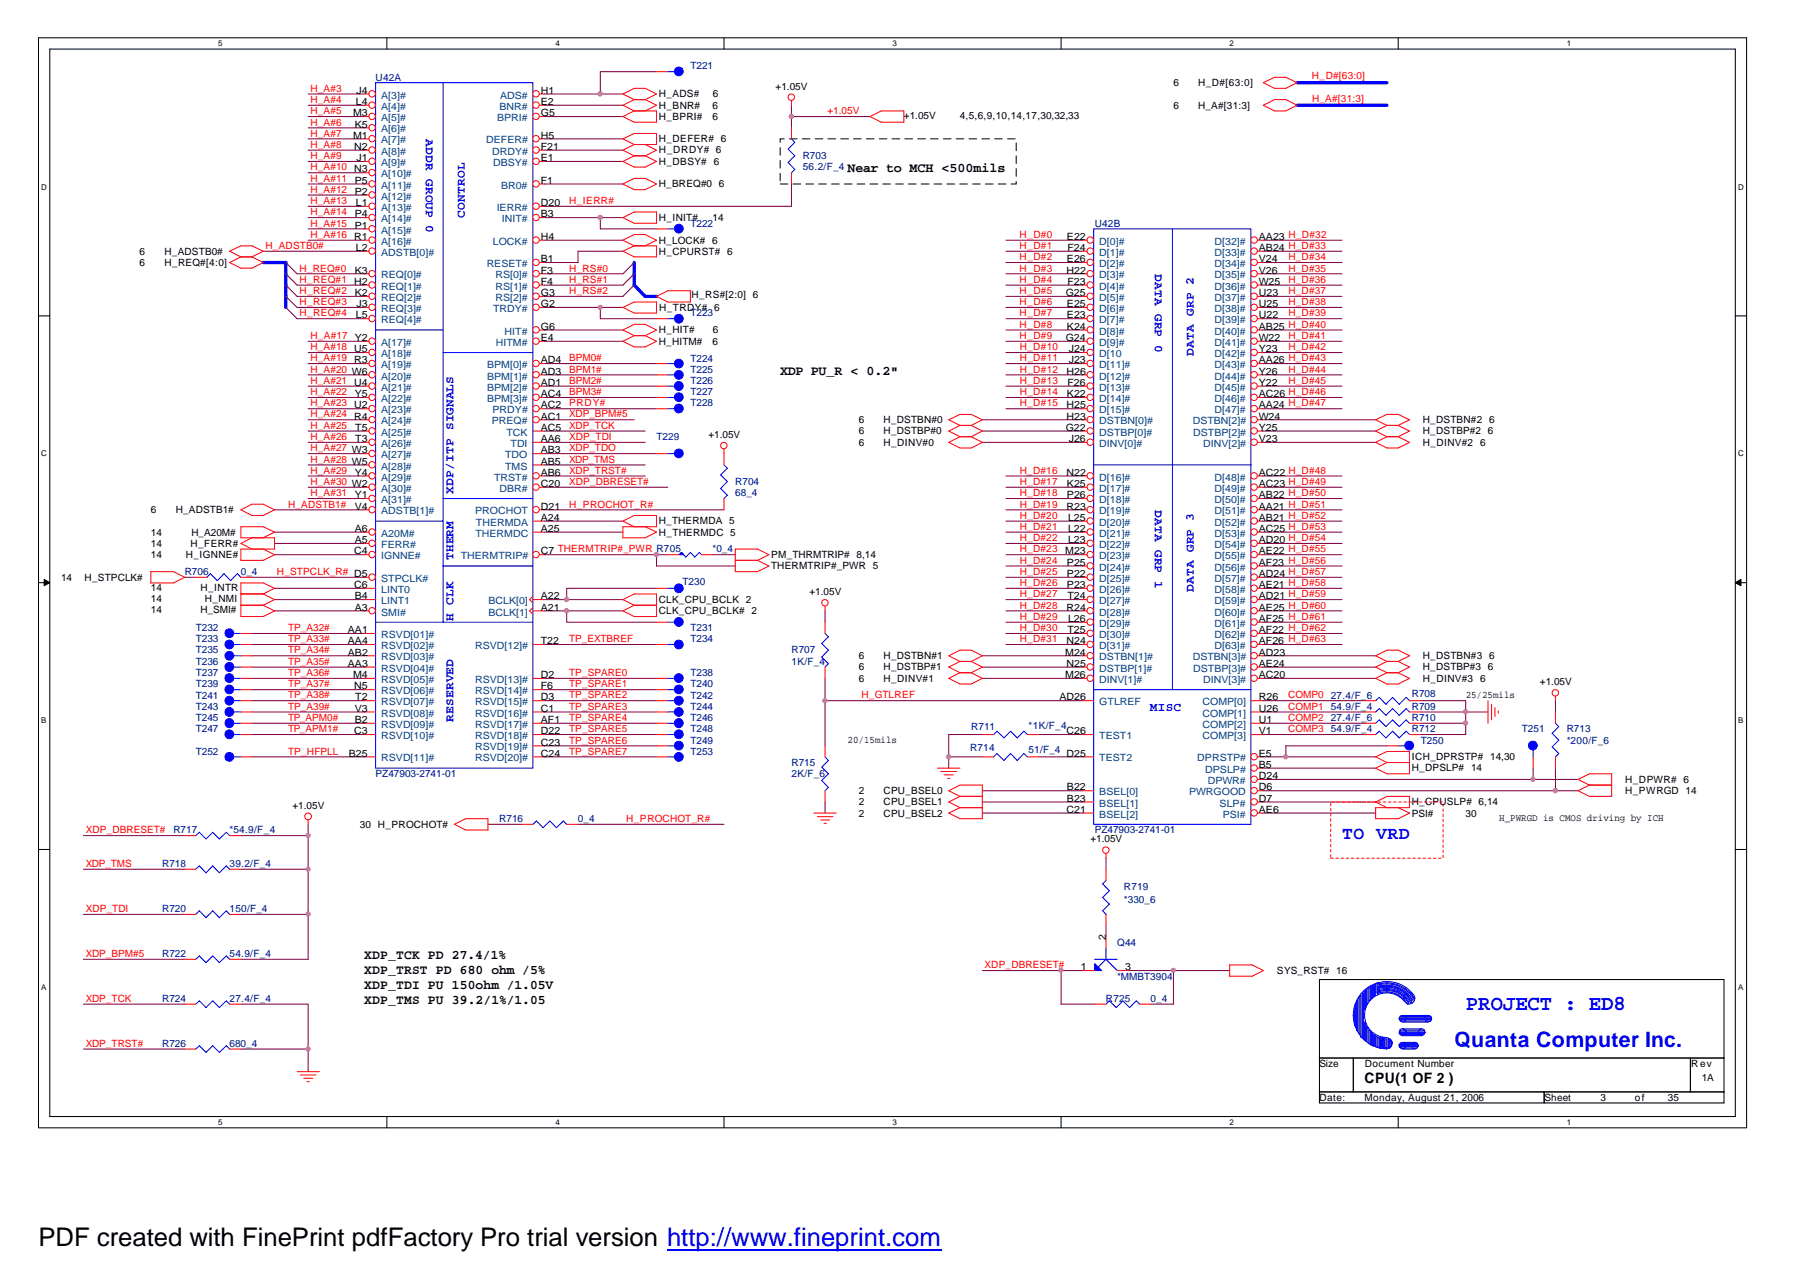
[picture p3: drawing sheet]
<svg xmlns="http://www.w3.org/2000/svg" width="297mm" height="210mm" viewBox="0 0 297 210" stroke-linecap="round" stroke-linejoin="round" font-family="sans-serif">
<defs><g id="words">
<text font-size="4.2" x="6.3" y="205.7">PDF created with FinePrint pdfFactory Pro trial version http://www.fineprint.com</text>
<g font-size="3.5" fill="#00f">
<text x="241.9" y="166.7">PROJECT : ED8</text>
<text x="240" y="172.7">Quanta Computer Inc.</text>
</g>
<text font-size="3" fill="#00f" x="221.5" y="138.5">TO VRD</text>
<text font-size="2.4" x="225.2" y="178.7">CPU(1 OF 2 )</text>
<g font-size="2.2">
<text x="139.9" y="28.5">Near to MCH &lt;500mils</text>
<text x="128.7" y="61.8">XDP PU_R &lt; 0.2&quot;</text>
<text x="60.1" y="158.3">XDP_TCK PD 27.4/1%</text>
<text x="60.1" y="160.8">XDP_TRST PD 680 ohm /5%</text>
<text x="60.1" y="163.3">XDP_TDI PU 150ohm /1.05V</text>
<text x="60.1" y="165.7">XDP_TMS PU 39.2/1%/1.05</text>
</g>
<g font-size="2" fill="#00f">
<text x="70.3" y="22.9" transform="rotate(90 70.3 22.9)">ADDR GROUP 0</text>
<text x="76.7" y="35.9" transform="rotate(-90 76.7 35.9)">CONTROL</text>
<text x="190.6" y="45.2" transform="rotate(90 190.6 45.2)">DATA GRP 0</text>
<text x="197" y="58.7" transform="rotate(-90 197 58.7)">DATA GRP 2</text>
<text x="74.8" y="81.5" transform="rotate(-90 74.8 81.5)">XDP/ITP SIGNALS</text>
<text x="190.6" y="84.1" transform="rotate(90 190.6 84.1)">DATA GRP 1</text>
<text x="74.8" y="92.5" transform="rotate(-90 74.8 92.5)">THERM</text>
<text x="197" y="97.7" transform="rotate(-90 197 97.7)">DATA GRP 3</text>
<text x="74.8" y="102.5" transform="rotate(-90 74.8 102.5)">H CLK</text>
<text x="74.8" y="119.2" transform="rotate(-90 74.8 119.2)">RESERVED</text>
<text x="189.7" y="117.3">MISC</text>
</g>
<g font-size="1.7" fill="#000080">
<text x="113.9" y="11.4">T221</text>
<text x="62" y="13.3">U42A</text>
<text x="132.5" y="26.3">R703</text>
<text x="132.5" y="28.1">56.2/F_4</text>
<text x="113.9" y="37.4">T222</text>
<text x="180.6" y="37.4">U42B</text>
<text x="113.9" y="52.2">T223</text>
<text x="113.9" y="59.7">T224</text>
<text x="113.9" y="63.3">T226</text>
<text x="113.9" y="61.5">T225</text>
<text x="113.9" y="65.2">T227</text>
<text x="113.9" y="67.1">T228</text>
<text x="108.3" y="72.6">T229</text>
<text x="121.3" y="80">R704</text>
<text x="121.3" y="81.9">68_4</text>
<text x="30.5" y="94.9">R706</text>
<text x="39.7" y="94.9">0_4</text>
<text x="117.6" y="91.2">*0_4</text>
<text x="112.6" y="96.5">T230</text>
<text x="32.3" y="106">T233</text>
<text x="32.3" y="104.2">T232</text>
<text x="32.3" y="107.8">T235</text>
<text x="113.9" y="106">T234</text>
<text x="113.9" y="104.2">T231</text>
<text x="130.6" y="107.8">R707</text>
<text x="32.3" y="113.4">T239</text>
<text x="32.3" y="109.7">T236</text>
<text x="32.3" y="111.6">T237</text>
<text x="113.9" y="111.6">T238</text>
<text x="113.9" y="113.4">T240</text>
<text x="130.6" y="109.7">1K/F_4</text>
<text x="32.3" y="119">T245</text>
<text x="32.3" y="115.3">T241</text>
<text x="32.3" y="117.1">T243</text>
<text x="113.9" y="119">T246</text>
<text x="113.9" y="117.1">T244</text>
<text x="113.9" y="115.3">T242</text>
<text x="219.6" y="115.3">27.4/F_6</text>
<text x="219.6" y="119">27.4/F_6</text>
<text x="219.6" y="117.1">54.9/F_4</text>
<text x="233" y="115.1">R708</text>
<text x="233" y="119">R710</text>
<text x="233" y="117.1">R709</text>
<text x="32.3" y="120.8">T247</text>
<text x="32.3" y="124.6">T252</text>
<text x="113.9" y="124.6">T253</text>
<text x="113.9" y="122.7">T249</text>
<text x="113.9" y="120.8">T248</text>
<text x="160.1" y="124">R714</text>
<text x="160.3" y="120.5">R711</text>
<text x="169.7" y="124.2">51/F_4</text>
<text x="169.7" y="120.3">*1K/F_4</text>
<text x="219.6" y="120.8">54.9/F_4</text>
<text x="233" y="120.8">R712</text>
<text x="234.4" y="122.7">T250</text>
<text x="251.1" y="120.8">T251</text>
<text x="258.5" y="120.8">R713</text>
<text x="258.5" y="122.7">*200/F_6</text>
<text x="62" y="128.2">PZ47903-2741-01</text>
<text x="130.6" y="126.4">R715</text>
<text x="130.6" y="128.2">2K/F_6</text>
<text x="28.6" y="137.5">R717</text>
<text x="37.9" y="137.5">*54.9/F_4</text>
<text x="82.4" y="135.7">R716</text>
<text x="95.4" y="135.7">0_4</text>
<text x="180.6" y="137.5">PZ47903-2741-01</text>
<text x="26.8" y="143.1">R718</text>
<text x="37.9" y="143.1">39.2/F_4</text>
<text x="185.5" y="146.8">R719</text>
<text x="185.5" y="149">*330_6</text>
<text x="26.8" y="150.5">R720</text>
<text x="37.9" y="150.5">150/F_4</text>
<text x="26.8" y="157.9">R722</text>
<text x="37.9" y="157.9">54.9/F_4</text>
<text x="184.4" y="156.1">Q44</text>
<text x="184.4" y="161.6">*MMBT3904</text>
<text x="26.8" y="165.3">R724</text>
<text x="37.9" y="165.3">27.4/F_4</text>
<text x="182.5" y="165.3">R725</text>
<text x="189.9" y="165.3">0_4</text>
<text x="26.8" y="172.7">R726</text>
<text x="37.9" y="172.7">680_4</text>
</g>
<g font-size="1.7" fill="#f00">
<text x="51.2" y="15.1">H_A#3</text>
<text x="51.2" y="17">H_A#4</text>
<text x="216.5" y="13.1">H_D#[63:0]</text>
<text x="216.5" y="16.8">H_A#[31:3]</text>
<text x="51.2" y="18.9">H_A#5</text>
<text x="51.2" y="20.7">H_A#6</text>
<text x="51.2" y="22.5">H_A#7</text>
<text x="136.5" y="18.9">+1.05V</text>
<text x="51.2" y="24.4">H_A#8</text>
<text x="51.2" y="26.3">H_A#9</text>
<text x="51.2" y="28.1">H_A#10</text>
<text x="51.2" y="30">H_A#11</text>
<text x="51.2" y="31.8">H_A#12</text>
<text x="51.2" y="33.7">H_A#13</text>
<text x="51.2" y="35.5">H_A#14</text>
<text x="93.9" y="33.7">H_IERR#</text>
<text x="43.8" y="41.1">H_ADSTB0#</text>
<text x="51.2" y="37.4">H_A#15</text>
<text x="51.2" y="39.3">H_A#16</text>
<text x="168.2" y="39.3">H_D#0</text>
<text x="168.2" y="41.1">H_D#1</text>
<text x="49.4" y="44.8">H_REQ#0</text>
<text x="49.4" y="46.7">H_REQ#1</text>
<text x="93.9" y="44.8">H_RS#0</text>
<text x="93.9" y="46.7">H_RS#1</text>
<text x="168.2" y="42.9">H_D#2</text>
<text x="168.2" y="44.8">H_D#3</text>
<text x="168.2" y="46.7">H_D#4</text>
<text x="212.6" y="42.9">H_D#34</text>
<text x="212.6" y="44.8">H_D#35</text>
<text x="212.6" y="46.7">H_D#36</text>
<text x="49.4" y="48.5">H_REQ#2</text>
<text x="49.4" y="50.3">H_REQ#3</text>
<text x="49.4" y="52.2">H_REQ#4</text>
<text x="93.9" y="48.5">H_RS#2</text>
<text x="168.2" y="48.5">H_D#5</text>
<text x="168.2" y="50.3">H_D#6</text>
<text x="168.2" y="52.2">H_D#7</text>
<text x="212.6" y="48.5">H_D#37</text>
<text x="212.6" y="50.3">H_D#38</text>
<text x="212.6" y="52.2">H_D#39</text>
<text x="51.2" y="55.9">H_A#17</text>
<text x="51.2" y="57.8">H_A#18</text>
<text x="51.2" y="59.6">H_A#19</text>
<text x="93.9" y="59.6">BPM0#</text>
<text x="168.2" y="54.1">H_D#8</text>
<text x="168.2" y="55.9">H_D#9</text>
<text x="168.3" y="57.8">H_D#10</text>
<text x="168.3" y="59.6">H_D#11</text>
<text x="212.6" y="55.9">H_D#41</text>
<text x="212.6" y="57.8">H_D#42</text>
<text x="51.2" y="61.5">H_A#20 W6</text>
<text x="51.2" y="63.3">H_A#21</text>
<text x="51.2" y="65.2">H_A#22</text>
<text x="93.9" y="65.2">BPM3#</text>
<text x="93.9" y="63.3">BPM2#</text>
<text x="93.9" y="61.5">BPM1#</text>
<text x="168.3" y="61.5">H_D#12</text>
<text x="168.3" y="63.3">H_D#13</text>
<text x="168.3" y="65.2">H_D#14</text>
<text x="212.6" y="61.5">H_D#44</text>
<text x="212.6" y="63.3">H_D#45</text>
<text x="51.2" y="67.1">H_A#23</text>
<text x="51.2" y="68.9">H_A#24</text>
<text x="51.2" y="70.8">H_A#25</text>
<text x="93.9" y="68.9">XDP_BPM#5</text>
<text x="93.9" y="67.1">PRDY#</text>
<text x="93.9" y="70.8">XDP_TCK</text>
<text x="168.3" y="67.1">H_D#15</text>
<text x="51.2" y="72.6">H_A#26</text>
<text x="51.2" y="74.5">H_A#27 W3</text>
<text x="51.2" y="76.3">H_A#28 W5</text>
<text x="93.9" y="76.3">XDP_TMS</text>
<text x="93.9" y="74.5">XDP_TDO</text>
<text x="93.9" y="72.6">XDP_TDI</text>
<text x="47.5" y="83.7">H_ADSTB1#</text>
<text x="51.2" y="78.2">H_A#29</text>
<text x="51.2" y="80">H_A#30 W2</text>
<text x="51.2" y="81.9">H_A#31</text>
<text x="93.9" y="80">XDP_DBRESET#</text>
<text x="93.9" y="78.2">XDP_TRST#</text>
<text x="93.9" y="83.7">H_PROCHOT_R#</text>
<text x="168.3" y="78.2">H_D#16</text>
<text x="168.3" y="80">H_D#17</text>
<text x="168.3" y="81.9">H_D#18</text>
<text x="168.3" y="83.7">H_D#19</text>
<text x="168.3" y="85.6">H_D#20</text>
<text x="168.3" y="87.4">H_D#21</text>
<text x="168.3" y="89.3">H_D#22</text>
<text x="45.7" y="94.9">H_STPCLK_R# D5</text>
<text x="168.3" y="91.2">H_D#23</text>
<text x="168.3" y="93">H_D#24</text>
<text x="168.3" y="94.9">H_D#25</text>
<text x="168.3" y="96.7">H_D#26</text>
<text x="168.3" y="98.6">H_D#27</text>
<text x="168.3" y="100.4">H_D#28</text>
<text x="47.5" y="104.2">TP_A32#</text>
<text x="47.5" y="106">TP_A33#</text>
<text x="47.5" y="107.8">TP_A34#</text>
<text x="93.9" y="106">TP_EXTBREF</text>
<text x="168.3" y="102.3">H_D#29</text>
<text x="168.3" y="104.2">H_D#30</text>
<text x="168.3" y="106">H_D#31</text>
<text x="47.5" y="109.7">TP_A35#</text>
<text x="47.5" y="111.6">TP_A36#</text>
<text x="47.5" y="113.4">TP_A37#</text>
<text x="93.9" y="111.6">TP_SPARE0</text>
<text x="93.9" y="113.4">TP_SPARE1</text>
<text x="47.5" y="115.2">TP_A38#</text>
<text x="47.5" y="117.1">TP_A39#</text>
<text x="47.5" y="119">TP_APM0#</text>
<text x="93.9" y="115.2">TP_SPARE2</text>
<text x="93.9" y="117.1">TP_SPARE3</text>
<text x="93.9" y="119">TP_SPARE4</text>
<text x="142.2" y="115.2">H_GTLREF</text>
<text x="212.6" y="115.2">COMP0</text>
<text x="212.6" y="117.1">COMP1</text>
<text x="212.6" y="119">COMP2</text>
<text x="47.5" y="120.8">TP_APM1#</text>
<text x="47.5" y="124.5">TP_HFPLL</text>
<text x="93.9" y="120.8">TP_SPARE5</text>
<text x="93.9" y="122.7">TP_SPARE6</text>
<text x="93.9" y="124.5">TP_SPARE7</text>
<text x="212.6" y="120.8">COMP3</text>
<text x="14.1" y="137.5">XDP_DBRESET#</text>
<text x="103.3" y="135.7">H_PROCHOT_R#</text>
<text x="14.1" y="143.1">XDP_TMS</text>
<text x="14.1" y="150.5">XDP_TDI</text>
<text x="14.1" y="157.9">XDP_BPM#5</text>
<text x="162.5" y="159.8">XDP_DBRESET#</text>
<text x="14.1" y="165.3">XDP_TCK</text>
<text x="14.1" y="172.7">XDP_TRST#</text>
</g>
<g font-size="1.7">
<text x="58.7" y="17.3">L4</text>
<text x="58.8" y="15.5">J4</text>
<text x="89.2" y="15.5">H1</text>
<text x="89.2" y="17.3">E2</text>
<text x="108.7" y="16.1">H_ADS#</text>
<text x="108.7" y="17.9">H_BNR#</text>
<text x="117.6" y="17.9">6</text>
<text x="117.6" y="16.1">6</text>
<text x="128" y="14.8">+1.05V</text>
<text x="193.6" y="14.2">6</text>
<text x="193.6" y="17.9">6</text>
<text x="197.7" y="14.2">H_D#[63:0]</text>
<text x="197.7" y="17.9">H_A#[31:3]</text>
<text x="58.3" y="19.2">M3</text>
<text x="58.3" y="22.9">M1</text>
<text x="58.5" y="21.1">K5</text>
<text x="89.2" y="22.9">H5</text>
<text x="89.2" y="19.2">G5</text>
<text x="108.7" y="19.8">H_BPRI#</text>
<text x="108.7" y="23.5">H_DEFER# 6</text>
<text x="117.6" y="19.8">6</text>
<text x="149.1" y="19.6">+1.05V</text>
<text x="158.4" y="19.6">4,5,6,9,10,14,17,30,32,33</text>
<text x="58.5" y="24.7">N2</text>
<text x="58.5" y="28.5">N3</text>
<text x="58.8" y="26.6">J1</text>
<text x="89.2" y="24.7">F21</text>
<text x="89.2" y="26.6">E1</text>
<text x="108.7" y="25.3">H_DRDY# 6</text>
<text x="108.7" y="27.2">H_DBSY#</text>
<text x="117.8" y="27.2">6</text>
<text x="58.5" y="30.3">P5</text>
<text x="58.5" y="32.1">P2</text>
<text x="58.5" y="35.9">P4</text>
<text x="58.7" y="34">L1</text>
<text x="89.2" y="34">D20</text>
<text x="89.2" y="35.9">B3</text>
<text x="89.2" y="30.3">F1</text>
<text x="108.7" y="30.9">H_BREQ#0 6</text>
<text x="58.5" y="39.6">R1</text>
<text x="58.5" y="37.7">P1</text>
<text x="58.7" y="41.4">L2</text>
<text x="89.2" y="39.6">H4</text>
<text x="108.7" y="40.2">H_LOCK# 6</text>
<text x="108.7" y="36.5">H_INIT#</text>
<text x="117.6" y="36.5">14</text>
<text x="176.1" y="39.6">E22</text>
<text x="176.1" y="41.4">F24</text>
<text x="207.7" y="39.6">AA23 H_D#32</text>
<text x="207.7" y="41.4">AB24 H_D#33</text>
<text x="23" y="43.9">6</text>
<text x="23" y="42.1">6</text>
<text x="27.1" y="43.9">H_REQ#[4:0]</text>
<text x="27.1" y="42.1">H_ADSTB0#</text>
<text x="58.5" y="47">H2</text>
<text x="58.5" y="45.1">K3</text>
<text x="89.2" y="43.3">B1</text>
<text x="89.2" y="45.1">F3</text>
<text x="89.2" y="47">F4</text>
<text x="108.7" y="42.1">H_CPURST# 6</text>
<text x="176" y="45.1">H22</text>
<text x="176.1" y="43.3">E26</text>
<text x="176.1" y="47">F23</text>
<text x="207.7" y="43.3">V24</text>
<text x="207.7" y="45.1">V26</text>
<text x="207.7" y="47">W25</text>
<text x="58.5" y="48.9">K2</text>
<text x="58.7" y="52.5">L5</text>
<text x="58.8" y="50.7">J3</text>
<text x="89.2" y="48.9">G3</text>
<text x="89.2" y="50.7">G2</text>
<text x="108.8" y="51.3">H_TRDY# 6</text>
<text x="114.1" y="49.2">H_RS#[2:0] 6</text>
<text x="175.9" y="48.9">G25</text>
<text x="176.1" y="50.7">E25</text>
<text x="176.1" y="52.5">E23</text>
<text x="207.7" y="48.9">U23</text>
<text x="207.7" y="50.7">U25</text>
<text x="207.7" y="52.5">U22</text>
<text x="58.5" y="58.1">U5</text>
<text x="58.5" y="60">R3</text>
<text x="58.5" y="56.3">Y2</text>
<text x="89.2" y="60">AD4</text>
<text x="89.2" y="54.4">G6</text>
<text x="89.2" y="56.3">E4</text>
<text x="108.7" y="55">H_HIT#</text>
<text x="108.7" y="56.9">H_HITM#</text>
<text x="117.6" y="56.9">6</text>
<text x="117.6" y="55">6</text>
<text x="175.9" y="56.3">G24</text>
<text x="176.1" y="54.4">K24</text>
<text x="176.4" y="58.1">J24</text>
<text x="176.4" y="60">J23</text>
<text x="207.7" y="54.4">AB25 H_D#40</text>
<text x="207.7" y="56.3">W22</text>
<text x="207.7" y="58.1">Y23</text>
<text x="207.7" y="60">AA26 H_D#43</text>
<text x="58.5" y="63.7">U4</text>
<text x="58.5" y="65.5">Y5</text>
<text x="89.2" y="61.8">AD3</text>
<text x="89.2" y="63.7">AD1</text>
<text x="89.2" y="65.5">AC4</text>
<text x="176" y="61.8">H26</text>
<text x="176.1" y="65.5">K22</text>
<text x="176.1" y="63.7">F26</text>
<text x="207.7" y="61.8">Y26</text>
<text x="207.7" y="63.7">Y22</text>
<text x="207.7" y="65.5">AC26 H_D#46</text>
<text x="58.5" y="67.4">U2</text>
<text x="58.5" y="69.2">R4</text>
<text x="58.6" y="71.1">T5</text>
<text x="89.2" y="67.4">AC2</text>
<text x="89.2" y="69.2">AC1</text>
<text x="89.2" y="71.1">AC5</text>
<text x="141.7" y="69.9">6</text>
<text x="141.7" y="71.7">6</text>
<text x="145.8" y="69.9">H_DSTBN#0</text>
<text x="145.8" y="71.7">H_DSTBP#0</text>
<text x="175.9" y="71.1">G22</text>
<text x="176" y="67.4">H25</text>
<text x="176" y="69.2">H23</text>
<text x="207.7" y="67.4">AA24 H_D#47</text>
<text x="207.7" y="69.2">W24</text>
<text x="207.7" y="71.1">Y25</text>
<text x="234.8" y="69.9">H_DSTBN#2 6</text>
<text x="234.8" y="71.7">H_DSTBP#2 6</text>
<text x="58.6" y="73">T3</text>
<text x="89.2" y="73">AA6</text>
<text x="89.2" y="74.8">AB3</text>
<text x="89.2" y="76.7">AB5</text>
<text x="116.9" y="72.2">+1.05V</text>
<text x="141.7" y="73.5">6</text>
<text x="145.8" y="73.5">H_DINV#0</text>
<text x="176.4" y="73">J26</text>
<text x="207.7" y="73">V23</text>
<text x="234.8" y="73.5">H_DINV#2</text>
<text x="244.2" y="73.5">6</text>
<text x="58.5" y="78.5">Y4</text>
<text x="58.5" y="82.2">Y1</text>
<text x="89.2" y="78.5">AB6</text>
<text x="89.2" y="80.4">C20</text>
<text x="176" y="78.5">N22</text>
<text x="176.1" y="80.4">K25</text>
<text x="176.1" y="82.2">P26</text>
<text x="207.7" y="78.5">AC22 H_D#48</text>
<text x="207.7" y="80.4">AC23 H_D#49</text>
<text x="207.7" y="82.2">AB22 H_D#50</text>
<text x="24.9" y="88.4">14</text>
<text x="24.9" y="84.7">6</text>
<text x="29" y="84.7">H_ADSTB1#</text>
<text x="31.6" y="88.4">H_A20M#</text>
<text x="58.5" y="84.1">V4</text>
<text x="58.5" y="87.8">A6</text>
<text x="58.5" y="89.6">A5</text>
<text x="89.2" y="84.1">D21</text>
<text x="89.2" y="86">A24</text>
<text x="89.2" y="87.8">A25</text>
<text x="108.7" y="86.5">H_THERMDA 5</text>
<text x="108.7" y="88.4">H_THERMDC 5</text>
<text x="176" y="84.1">R23</text>
<text x="176.2" y="86">L25</text>
<text x="176.2" y="87.8">L22</text>
<text x="176.2" y="89.6">L23</text>
<text x="207.7" y="84.1">AA21 H_D#51</text>
<text x="207.7" y="86">AB21 H_D#52</text>
<text x="207.7" y="87.8">AC25 H_D#53</text>
<text x="207.7" y="89.6">AD20 H_D#54</text>
<text x="10.1" y="95.8">14</text>
<text x="14" y="95.8">H_STPCLK#</text>
<text x="24.9" y="92.1">14</text>
<text x="24.9" y="90.2">14</text>
<text x="30.6" y="92.1">H_IGNNE#</text>
<text x="31.4" y="90.2">H_FERR#</text>
<text x="58.5" y="91.5">C4</text>
<text x="89.2" y="91.5">C7 THERMTRIP#_PWR R705</text>
<text x="127.3" y="92.1">PM_THRMTRIP# 8,14</text>
<text x="127.3" y="94">THERMTRIP#_PWR 5</text>
<text x="175.8" y="91.5">M23</text>
<text x="176.1" y="93.4">P25</text>
<text x="176.1" y="95.2">P22</text>
<text x="207.7" y="91.5">AE22 H_D#55</text>
<text x="207.7" y="93.4">AF23 H_D#56</text>
<text x="207.7" y="95.2">AD24 H_D#57</text>
<text x="24.9" y="97.5">14</text>
<text x="24.9" y="99.3">14</text>
<text x="24.9" y="101.2">14</text>
<text x="33.1" y="97.5">H_INTR</text>
<text x="33.1" y="101.2">H_SMI#</text>
<text x="33.8" y="99.3">H_NMI</text>
<text x="58.5" y="97">C6</text>
<text x="58.5" y="98.9">B4</text>
<text x="58.5" y="100.8">A3</text>
<text x="89.2" y="98.9">A22</text>
<text x="89.2" y="100.8">A21</text>
<text x="108.7" y="101.4">CLK_CPU_BCLK#</text>
<text x="108.7" y="99.5">CLK_CPU_BCLK 2</text>
<text x="124" y="101.4">2</text>
<text x="133.6" y="98.2">+1.05V</text>
<text x="176" y="100.8">R24</text>
<text x="176.1" y="97">P23</text>
<text x="176.1" y="98.9">T24</text>
<text x="207.7" y="97">AE21 H_D#58</text>
<text x="207.7" y="98.9">AD21 H_D#59</text>
<text x="207.7" y="100.8">AE25 H_D#60</text>
<text x="57.4" y="104.5">AA1</text>
<text x="57.4" y="106.3">AA4</text>
<text x="89.2" y="106.3">T22</text>
<text x="176" y="106.3">N24</text>
<text x="176.1" y="104.5">T25</text>
<text x="176.2" y="102.6">L26</text>
<text x="207.7" y="102.6">AF25 H_D#61</text>
<text x="207.7" y="104.5">AF22 H_D#62</text>
<text x="207.7" y="106.3">AF26 H_D#63</text>
<text x="57.4" y="108.2">AB2</text>
<text x="57.4" y="110">AA3</text>
<text x="58.3" y="111.9">M4</text>
<text x="58.5" y="113.8">N5</text>
<text x="89.2" y="111.9">D2</text>
<text x="89.2" y="113.8">F6</text>
<text x="141.7" y="112.5">6</text>
<text x="141.7" y="108.8">6</text>
<text x="141.7" y="110.6">6</text>
<text x="145.8" y="112.5">H_DINV#1</text>
<text x="145.8" y="108.8">H_DSTBN#1</text>
<text x="145.8" y="110.6">H_DSTBP#1</text>
<text x="175.8" y="108.2">M24</text>
<text x="175.8" y="111.9">M26</text>
<text x="176" y="110">N25</text>
<text x="207.7" y="108.2">AD23</text>
<text x="207.7" y="110">AE24</text>
<text x="207.7" y="111.9">AC20</text>
<text x="234.8" y="108.8">H_DSTBN#3 6</text>
<text x="234.8" y="110.6">H_DSTBP#3 6</text>
<text x="234.8" y="112.5">H_DINV#3</text>
<text x="244.2" y="112.5">6</text>
<text x="254.1" y="113">+1.05V</text>
<text x="58.5" y="117.4">V3</text>
<text x="58.5" y="119.3">B2</text>
<text x="58.6" y="115.6">T2</text>
<text x="89.2" y="115.6">D3</text>
<text x="89.2" y="117.4">C1</text>
<text x="89.2" y="119.3">AF1</text>
<text x="174.8" y="115.6">AD26</text>
<text x="207.7" y="115.6">R26</text>
<text x="207.7" y="117.4">U26</text>
<text x="207.7" y="119.3">U1</text>
<text x="241.9" y="115.1">25/25mils</text>
<text x="57.6" y="124.9">B25</text>
<text x="58.5" y="121.2">C3</text>
<text x="89.2" y="121.2">D22</text>
<text x="89.2" y="123">C23</text>
<text x="89.2" y="124.9">C24</text>
<text x="139.9" y="122.5">20/15mils</text>
<text x="176" y="121.2">C26</text>
<text x="176" y="124.9">D25</text>
<text x="207.7" y="121.2">V1</text>
<text x="207.7" y="124.9">E5</text>
<text x="233" y="125.5">ICH_DPRSTP# 14,30</text>
<text x="141.7" y="131">2</text>
<text x="145.8" y="131">CPU_BSEL0</text>
<text x="176.1" y="130.4">B22</text>
<text x="207.7" y="126.7">B5</text>
<text x="207.7" y="128.6">D24</text>
<text x="207.7" y="130.4">D6</text>
<text x="233" y="127.3">H_DPSLP#</text>
<text x="242.7" y="127.3">14</text>
<text x="268.2" y="129.2">H_DPWR#</text>
<text x="268.2" y="131">H_PWRGD 14</text>
<text x="277.8" y="129.2">6</text>
<text x="48.3" y="133.4">+1.05V</text>
<text x="59.4" y="136.6">30 H_PROCHOT#</text>
<text x="141.7" y="132.9">2</text>
<text x="141.7" y="134.8">2</text>
<text x="145.8" y="132.9">CPU_BSEL1</text>
<text x="145.8" y="134.8">CPU_BSEL2</text>
<text x="176" y="134.1">C21</text>
<text x="176.1" y="132.3">B23</text>
<text x="207.7" y="132.3">D7</text>
<text x="207.7" y="134.1">AE6</text>
<text x="233" y="132.9">H_CPUSLP# 6,14</text>
<text x="233" y="134.8">PSI#</text>
<text x="241.8" y="134.8">30</text>
<text x="247.4" y="135.5">H_PWRGD is CMOS driving by ICH</text>
<text x="179.9" y="139">+1.05V</text>
<text x="182.5" y="155.1" transform="rotate(-90 182.5 155.1)">2</text>
<text x="178.4" y="160.1">1</text>
<text x="185.7" y="160.1">3</text>
<text x="210.7" y="160.7">SYS_RST# 16</text>
<text x="217.7" y="176.1">Size</text>
<text x="225.2" y="176.1">Document Number</text>
<text x="279.1" y="176.1">R ev</text>
<text x="280.8" y="178.3">1A</text>
<text x="217.7" y="181.7">Date:</text>
<text x="225.2" y="181.7">Monday, August 21, 2006</text>
<text x="254.8" y="181.7">Sheet</text>
<text x="264.1" y="181.7">3</text>
<text x="269.7" y="181.7">of</text>
<text x="275.2" y="181.7">35</text>
</g>
<g font-size="1.7" fill="#004080">
<text x="62.9" y="16.3">A[3]#</text>
<text x="82.5" y="16.3">ADS#</text>
<text x="62.9" y="18.1">A[4]#</text>
<text x="62.9" y="20">A[5]#</text>
<text x="62.9" y="21.9">A[6]#</text>
<text x="62.9" y="23.7">A[7]#</text>
<text x="80.2" y="23.7">DEFER#</text>
<text x="82" y="20">BPRI#</text>
<text x="82.4" y="18.1">BNR#</text>
<text x="62.9" y="25.5">A[8]#</text>
<text x="62.9" y="27.4">A[9]#</text>
<text x="62.9" y="29.3">A[10]#</text>
<text x="81.2" y="25.5">DRDY#</text>
<text x="81.4" y="27.4">DBSY#</text>
<text x="62.9" y="31.1">A[11]#</text>
<text x="62.9" y="32.9">A[12]#</text>
<text x="62.9" y="34.8">A[13]#</text>
<text x="82" y="34.8">IERR#</text>
<text x="82.7" y="31.1">BR0#</text>
<text x="62.9" y="36.7">A[14]#</text>
<text x="62.9" y="38.5">A[15]#</text>
<text x="62.9" y="40.4">A[16]#</text>
<text x="81.3" y="40.4">LOCK#</text>
<text x="82.8" y="36.7">INIT#</text>
<text x="181.4" y="40.4">D[0]#</text>
<text x="200.4" y="40.4">D[32]#</text>
<text x="62.9" y="42.2">ADSTB[0]#</text>
<text x="62.9" y="45.9">REQ[0]#</text>
<text x="62.9" y="47.8">REQ[1]#</text>
<text x="80.3" y="44.1">RESET#</text>
<text x="81.7" y="45.9">RS[0]#</text>
<text x="81.7" y="47.8">RS[1]#</text>
<text x="181.4" y="42.2">D[1]#</text>
<text x="181.4" y="44.1">D[2]#</text>
<text x="181.4" y="45.9">D[3]#</text>
<text x="181.4" y="47.8">D[4]#</text>
<text x="200.4" y="42.2">D[33]#</text>
<text x="200.4" y="44.1">D[34]#</text>
<text x="200.4" y="45.9">D[35]#</text>
<text x="200.4" y="47.8">D[36]#</text>
<text x="62.9" y="49.7">REQ[2]#</text>
<text x="62.9" y="51.5">REQ[3]#</text>
<text x="62.9" y="53.4">REQ[4]#</text>
<text x="81.4" y="51.5">TRDY#</text>
<text x="81.7" y="49.7">RS[2]#</text>
<text x="181.4" y="49.7">D[5]#</text>
<text x="181.4" y="51.5">D[6]#</text>
<text x="181.4" y="53.4">D[7]#</text>
<text x="200.4" y="49.7">D[37]#</text>
<text x="200.4" y="51.5">D[38]#</text>
<text x="200.4" y="53.4">D[39]#</text>
<text x="62.9" y="57.1">A[17]#</text>
<text x="62.9" y="58.9">A[18]#</text>
<text x="81.8" y="57.1">HITM#</text>
<text x="83.3" y="55.2">HIT#</text>
<text x="181.4" y="55.2">D[8]#</text>
<text x="181.4" y="57.1">D[9]#</text>
<text x="181.4" y="58.9">D[10</text>
<text x="200.4" y="55.2">D[40]#</text>
<text x="200.4" y="57.1">D[41]#</text>
<text x="200.4" y="58.9">D[42]#</text>
<text x="62.9" y="60.8">A[19]#</text>
<text x="62.9" y="62.6">A[20]#</text>
<text x="62.9" y="64.5">A[21]#</text>
<text x="80.4" y="60.8">BPM[0]#</text>
<text x="80.4" y="62.6">BPM[1]#</text>
<text x="80.4" y="64.5">BPM[2]#</text>
<text x="181.4" y="60.8">D[11]#</text>
<text x="181.4" y="62.6">D[12]#</text>
<text x="181.4" y="64.5">D[13]#</text>
<text x="200.4" y="60.8">D[43]#</text>
<text x="200.4" y="62.6">D[44]#</text>
<text x="200.4" y="64.5">D[45]#</text>
<text x="62.9" y="66.4">A[22]#</text>
<text x="62.9" y="68.2">A[23]#</text>
<text x="62.9" y="70">A[24]#</text>
<text x="62.9" y="71.9">A[25]#</text>
<text x="80.4" y="66.4">BPM[3]#</text>
<text x="81.2" y="70">PREQ#</text>
<text x="81.3" y="68.2">PRDY#</text>
<text x="83.6" y="71.9">TCK</text>
<text x="181.4" y="66.4">D[14]#</text>
<text x="181.4" y="68.2">D[15]#</text>
<text x="181.4" y="70">DSTBN[0]#</text>
<text x="181.4" y="71.9">DSTBP[0]#</text>
<text x="196.8" y="70">DSTBN[2]#</text>
<text x="196.9" y="71.9">DSTBP[2]#</text>
<text x="200.4" y="66.4">D[46]#</text>
<text x="200.4" y="68.2">D[47]#</text>
<text x="62.9" y="73.8">A[26]#</text>
<text x="62.9" y="75.6">A[27]#</text>
<text x="62.9" y="77.5">A[28]#</text>
<text x="83.4" y="75.6">TDO</text>
<text x="83.4" y="77.5">TMS</text>
<text x="84.2" y="73.8">TDI</text>
<text x="181.4" y="73.8">DINV[0]#</text>
<text x="198.5" y="73.8">DINV[2]#</text>
<text x="62.9" y="79.3">A[29]#</text>
<text x="62.9" y="81.2">A[30]#</text>
<text x="62.9" y="83">A[31]#</text>
<text x="81.5" y="79.3">TRST#</text>
<text x="82.4" y="81.2">DBR#</text>
<text x="181.4" y="79.3">D[16]#</text>
<text x="181.4" y="81.2">D[17]#</text>
<text x="181.4" y="83">D[18]#</text>
<text x="200.4" y="79.3">D[48]#</text>
<text x="200.4" y="81.2">D[49]#</text>
<text x="200.4" y="83">D[50]#</text>
<text x="62.9" y="84.9">ADSTB[1]#</text>
<text x="62.9" y="88.6">A20M#</text>
<text x="78.4" y="84.9">PROCHOT</text>
<text x="78.4" y="88.6">THERMDC</text>
<text x="78.5" y="86.8">THERMDA</text>
<text x="181.4" y="84.9">D[19]#</text>
<text x="181.4" y="86.8">D[20]#</text>
<text x="181.4" y="88.6">D[21]#</text>
<text x="200.4" y="84.9">D[51]#</text>
<text x="200.4" y="86.8">D[52]#</text>
<text x="200.4" y="88.6">D[53]#</text>
<text x="62.9" y="90.4">FERR#</text>
<text x="62.9" y="92.3">IGNNE#</text>
<text x="76" y="92.3">THERMTRIP#</text>
<text x="181.4" y="90.4">D[22]#</text>
<text x="181.4" y="92.3">D[23]#</text>
<text x="181.4" y="94.2">D[24]#</text>
<text x="200.4" y="90.4">D[54]#</text>
<text x="200.4" y="92.3">D[55]#</text>
<text x="200.4" y="94.2">D[56]#</text>
<text x="62.9" y="96">STPCLK#</text>
<text x="62.9" y="97.8">LINT0</text>
<text x="62.9" y="99.7">LINT1</text>
<text x="62.9" y="101.6">SMI#</text>
<text x="80.6" y="99.7">BCLK[0]</text>
<text x="80.6" y="101.6">BCLK[1]</text>
<text x="181.4" y="96">D[25]#</text>
<text x="181.4" y="97.8">D[26]#</text>
<text x="181.4" y="99.7">D[27]#</text>
<text x="181.4" y="101.6">D[28]#</text>
<text x="200.4" y="96">D[57]#</text>
<text x="200.4" y="97.8">D[58]#</text>
<text x="200.4" y="99.7">D[59]#</text>
<text x="200.4" y="101.6">D[60]#</text>
<text x="62.9" y="105.3">RSVD[01]#</text>
<text x="62.9" y="107.1">RSVD[02]#</text>
<text x="78.4" y="107.1">RSVD[12]#</text>
<text x="181.4" y="103.4">D[29]#</text>
<text x="181.4" y="105.3">D[30]#</text>
<text x="181.4" y="107.1">D[31]#</text>
<text x="200.4" y="103.4">D[61]#</text>
<text x="200.4" y="105.3">D[62]#</text>
<text x="200.4" y="107.1">D[63]#</text>
<text x="62.9" y="109">RSVD[03]#</text>
<text x="62.9" y="110.8">RSVD[04]#</text>
<text x="62.9" y="112.7">RSVD[05]#</text>
<text x="78.4" y="112.7">RSVD[13]#</text>
<text x="181.4" y="109">DSTBN[1]#</text>
<text x="181.4" y="110.8">DSTBP[1]#</text>
<text x="181.4" y="112.7">DINV[1]#</text>
<text x="196.8" y="109">DSTBN[3]#</text>
<text x="196.9" y="110.8">DSTBP[3]#</text>
<text x="198.5" y="112.7">DINV[3]#</text>
<text x="62.9" y="114.6">RSVD[06]#</text>
<text x="62.9" y="116.4">RSVD[07]#</text>
<text x="62.9" y="118.3">RSVD[08]#</text>
<text x="78.4" y="114.6">RSVD[14]#</text>
<text x="78.4" y="116.4">RSVD[15]#</text>
<text x="78.4" y="118.3">RSVD[16]#</text>
<text x="181.4" y="116.4">GTLREF</text>
<text x="198.4" y="116.4">COMP[0]</text>
<text x="198.4" y="118.3">COMP[1]</text>
<text x="62.9" y="120.1">RSVD[09]#</text>
<text x="62.9" y="122">RSVD[10]#</text>
<text x="62.9" y="125.7">RSVD[11]#</text>
<text x="78.4" y="120.1">RSVD[17]#</text>
<text x="78.4" y="122">RSVD[18]#</text>
<text x="78.4" y="123.8">RSVD[19]#</text>
<text x="78.4" y="125.7">RSVD[20]#</text>
<text x="181.4" y="122">TEST1</text>
<text x="181.4" y="125.7">TEST2</text>
<text x="197.6" y="125.7">DPRSTP#</text>
<text x="198.4" y="120.1">COMP[2]</text>
<text x="198.4" y="122">COMP[3]</text>
<text x="181.4" y="131.2">BSEL[0]</text>
<text x="196.2" y="131.2">PWRGOOD</text>
<text x="198.9" y="127.5">DPSLP#</text>
<text x="199.3" y="129.4">DPWR#</text>
<text x="181.4" y="133.1">BSEL[1]</text>
<text x="181.4" y="134.9">BSEL[2]</text>
<text x="201.3" y="133.1">SLP#</text>
<text x="201.8" y="134.9">PSI#</text>
</g>
<g font-size="1.3">
<text x="36" y="7.6">5</text>
<text x="91.7" y="7.6">4</text>
<text x="147.3" y="7.6">3</text>
<text x="202.9" y="7.6">2</text>
<text x="258.5" y="7.6">1</text>
<text x="6.8" y="31.3">D</text>
<text x="286.8" y="31.3">D</text>
<text x="6.8" y="75.3">C</text>
<text x="286.8" y="75.3">C</text>
<text x="6.8" y="119.4">B</text>
<text x="286.8" y="119.4">B</text>
<text x="6.8" y="163.4">A</text>
<text x="286.8" y="163.4">A</text>
<text x="36" y="185.6">5</text>
<text x="91.7" y="185.6">4</text>
<text x="147.3" y="185.6">3</text>
<text x="202.9" y="185.6">2</text>
<text x="258.5" y="185.6">1</text>
</g>
</g></defs>
<g fill="none" stroke="#000" stroke-width=".17">
<path d="M6.3 6.2h281.9v179.9h-281.9zM8.2 8.1h278.1v176.1h-278.1zM63.8 6.2v1.9M119.5 6.2v1.9M175.1 6.2v1.9M230.7 6.2v1.9M6.3 52.1h1.9M286.3 52.1h1.9M6.3 96.2h1.9M286.3 96.2h1.9M6.3 140.2h1.9M286.3 140.2h1.9"/>
<path d="M217.7 161.6h66.8v13h-66.8zM217.7 174.6h5.6v5.6h-5.6zM223.3 174.6h55.6v5.6h-55.6zM278.9 174.6h5.6v5.6h-5.6zM63.8 184.2v1.9M119.5 184.2v1.9M175.1 184.2v1.9M217.7 180.2h37.1v1.8h-37.1zM230.7 184.2v1.9M254.8 180.2h29.7v1.8h-29.7z"/>
</g>
<g fill="#000" stroke="#000" stroke-width=".17">
<path d="M7.3 95.6l.9 .6-.9 .5z" fill-rule="evenodd"/>
<path d="M286.3 96.2l1-.6v1.1z" fill-rule="evenodd"/>
</g>
<g fill="none" stroke="#800040" stroke-width=".17">
<path d="M50.8 15.5h9.3M50.8 19.2h9.3M50.8 17.4h9.3M89.8 15.5h13M89.8 19.2h13M89.8 17.4h13M108.3 11.8h-9.2v3.7M130.6 19.2h13M130.6 17.4v3.7M50.8 21.1h9.3M50.8 22.9h9.3M50.8 24.8h9.3"/>
<path d="M50.8 26.6h9.3M50.8 28.5h9.3M50.8 30.4h9.3M50.8 32.2h9.3M50.8 34.1h9.3M50.8 35.9h9.3M50.8 37.8h9.3M50.8 39.6h9.3M89.8 22.9h13M89.8 24.8h13M89.8 26.6h13M89.8 30.4h13"/>
<path d="M89.8 35.9h13M89.8 39.6h13M99.1 35.9v1.9h9.2M130.6 30.4v3.7h-40.8M166 39.6h12.6M208.3 39.6h13.1M43.4 41.5h16.7M47.2 43.3l1.8 1.9h11.1M47.2 45.2l1.8 1.8h11.1M47.2 47l1.8 1.9h11.1M47.2 48.9l1.8 1.8h11.1M47.2 50.7l1.8 1.9h11.1"/>
<path d="M50.8 56.3h9.3M50.8 58.2h9.3M89.8 50.7h13M89.8 56.3h13M89.8 54.5h13M99.1 50.7v1.9h9.2M102.8 41.5h-7.4v1.8h-5.6M104.6 43.3l-1.8 1.9h-13M104.6 45.2l-1.8 1.8h-13M104.6 47l-1.8 1.9h-13M166 45.2h12.6M166 47h12.6"/>
<path d="M166 48.9h12.6M166 50.7h12.6M166 52.6h12.6M166 56.3h12.6M166 58.2h12.6M166 54.5h12.6M166 41.5h12.6M166 43.3h12.6M208.3 45.2h13.1M208.3 47h13.1M208.3 48.9h13.1M208.3 50.7h13.1"/>
<path d="M208.3 52.6h13.1M208.3 56.3h13.1M208.3 58.2h13.1M208.3 54.5h13.1M208.3 41.5h13.1M208.3 43.3h13.1M50.8 60h9.3M50.8 61.9h9.3M50.8 63.7h9.3M50.8 65.6h9.3M50.8 67.5h9.3M50.8 69.3h9.3"/>
<path d="M50.8 71.1h9.3M50.8 73h9.3M50.8 74.9h9.3M50.8 76.7h9.3M50.8 78.5h9.3M89.8 60h18.5M89.8 61.9h18.5M89.8 63.7h18.5M89.8 65.6h18.5M89.8 67.5h18.5M89.8 69.3h14.8M89.8 71.1h16.7"/>
<path d="M89.8 73h16.7M89.8 74.9h18.5M89.8 76.7h16.7M89.8 78.5h16.7M162.1 69.3h16.5M162.1 71.1h16.5M162.1 73h16.5M166 60h12.6M166 61.9h12.6M166 63.7h12.6M166 65.6h12.6M166 67.5h12.6"/>
<path d="M166 78.5h12.6M208.3 60h13.1M208.3 61.9h13.1M208.3 63.7h13.1M208.3 65.6h13.1M208.3 67.5h13.1M208.3 69.3h18.7M208.3 71.1h18.7M208.3 73h18.7M208.3 78.5h13.1M30.5 95.3h1.8M41.6 95.3h18.5"/>
<path d="M45.3 87.8h14.8M45.3 89.7h14.8M45.3 91.5h14.8M45.3 97.1h14.8M45.3 84.1h14.8M45.3 98.9h14.8M50.8 80.4h9.3M50.8 82.3h9.3M89.8 80.4h20.4M89.8 87.8h13M89.8 91.5h20.4M89.8 86h13"/>
<path d="M89.8 84.1h29.7M89.8 98.9h13M108.3 97.1h-14.8v1.8M108.3 91.5v1.9h13M117.6 91.5h3.7M166 80.4h12.6M166 82.3h12.6M166 87.8h12.6M166 89.7h12.6M166 91.5h12.6M166 97.1h12.6M166 86h12.6"/>
<path d="M166 95.3h12.6M166 84.1h12.6M166 93.4h12.6M166 98.9h12.6M208.3 80.4h13.1M208.3 82.3h13.1M208.3 87.8h13.1M208.3 89.7h13.1M208.3 91.5h13.1M208.3 97.1h13.1M208.3 86h13.1M208.3 95.3h13.1"/>
<path d="M208.3 84.1h13.1M208.3 93.4h13.1M208.3 98.9h13.1M41.6 106.4h18.5M41.6 111.9h18.5M41.6 113.8h18.5M41.6 115.6h18.5M41.6 117.5h18.5M41.6 119.4h18.5M41.6 104.5h18.5M41.6 108.2h18.5M41.6 110.1h18.5"/>
<path d="M45.3 100.8h14.8M89.8 100.8h13M89.8 106.4h18.5M89.8 111.9h18.5M89.8 113.8h18.5M89.8 115.6h18.5M89.8 117.5h18.5M89.8 119.4h18.5M93.5 100.8v1.9h14.8M136.1 115.6h42.5M136.1 100.8v1.9M136.1 111.9v11.2"/>
<path d="M162.1 111.9h16.5M162.1 108.2h16.5M162.1 110.1h16.5M166 100.8h12.6M166 106.4h12.6M166 102.7h12.6M166 104.5h12.6M208.3 100.8h13.1M208.3 106.4h13.1M208.3 111.9h18.7M208.3 115.6h16.9M208.3 117.5h16.9"/>
<path d="M208.3 119.4h16.9M208.3 102.7h13.1M208.3 104.5h13.1M208.3 108.2h18.7M208.3 110.1h18.7M234.4 115.6h7.5v5.6h-7.5M234.4 117.5h11.1M234.4 119.4h7.5M256.7 115.6v1.9M13.8 137.9h16.7M39.8 137.9h11M41.6 121.2h18.5"/>
<path d="M41.6 124.9h18.5M50.8 136v22.3h-11M80.5 136h5.6M89.8 121.2h18.5M89.8 123.1h18.5M89.8 124.9h18.5M95.4 136h24.1M136.1 132.3v1.9M156.5 124.9h5.6M162.1 121.2h-5.6v5.6M162.1 130.5h16.5M162.1 132.3h16.5"/>
<path d="M162.1 134.2h16.5M171.4 121.2h7.2M171.4 124.9h7.2M208.3 121.2h16.9M208.3 124.9h18.7M208.3 126.8h18.7M208.3 130.5h52.1M208.3 132.3h18.7M208.3 134.2h18.7M208.3 128.6h52.1M228.9 123.1h-16.7v1.8M253 126.8v1.8"/>
<path d="M256.7 126.8v3.7M13.8 150.9h16.7M13.8 158.3h16.7M13.8 143.4h16.7M39.8 150.9h11M39.8 143.4h11M182.5 141.6v1.8M182.5 152.7v1.9M13.8 165.7h16.7M13.8 173.1h16.7M39.8 165.7h11v11.1M39.8 173.1h11"/>
<path d="M162.1 160.2h16.7M175.1 160.2v5.5h5.5M186.2 160.2h16.7M193.6 160.2v5.5h-3.7"/>
</g>
<path d="M214 13.6h14.9M214 17.4h14.9M43.4 43.3h3.8v7.4M104.6 43.3v3.7l1.9 1.9h1.8" fill="none" stroke="#00f" stroke-width=".55"/>
<g fill="none" stroke="#f00" stroke-width=".17">
<path d="M102.8 19.2l1.8-.9h3.7v1.9h-3.7zM104.6 16.4l-1.8-.9 1.8-.9h1.9l1.8 .9-1.8 .9M104.6 16.4h1.9M104.6 16.4l-1.8 1 1.8 .9M106.5 16.4l1.8 1-1.8 .9M130.6 16.6v.8M143.6 19.2l1.8-.9h3.7v1.9h-3.7zM208.4 13.6l1.9-.8h1.9l1.8 .8-1.8 1h-1.9zM208.4 17.4l1.9-1h1.9l1.8 1-1.8 .9h-1.9zM102.8 22.9l1.8-.9h3.7v1.8h-3.7zM102.8 30.4l1.8-1h1.9l1.8 1-1.8 .9h-1.9zM102.8 35.9l1.8-.9h3.7v1.8h-3.7z"/>
<path d="M104.6 23.8l-1.8 1 1.8 .9M104.6 25.7h1.9M104.6 25.7l-1.8 .9 1.8 1h1.9l1.8-1-1.8-.9M106.5 23.8l1.8 1-1.8 .9M39.8 42.4l-1.9 .9 1.9 1h1.8l1.8-1-1.8-.9M39.8 42.4h1.8M39.8 42.4l-1.9-.9 1.9-.9h1.8l1.8 .9-1.8 .9M102.8 41.5l1.8-.9h3.7v1.8h-3.7zM102.8 50.7l1.8-.9h3.7v1.9h-3.7zM104.6 40.6l-1.8-1 1.8-.9h1.9l1.8 .9-1.8 1M104.6 55.4l-1.8-.9 1.8-1h1.9l1.8 1-1.8 .9M104.6 55.4h1.9"/>
<path d="M104.6 55.4l-1.8 .9 1.8 .9h1.9l1.8-.9-1.8-.9M108.3 48.9l1.9-.9h3.7v1.8h-3.7zM119.5 74.1v.8M158.4 70.2l-1.9-.9 1.9-.9h1.9l1.8 .9-1.8 .9M158.4 70.2h1.9M158.4 70.2l-1.9 .9 1.9 1M158.4 72.1h1.9M158.4 72.1l-1.9 .9 1.9 .9h1.9l1.8-.9-1.8-.9M160.3 70.2l1.8 .9-1.8 1M228.9 70.2l-1.9-.9 1.9-.9h1.8l1.9 .9-1.9 .9M228.9 70.2h1.8M228.9 72.1h1.8"/>
<path d="M228.9 72.1l-1.9 .9 1.9 .9h1.8l1.9-.9-1.9-.9M228.9 70.2l-1.9 .9 1.9 1M230.7 70.2l1.9 .9-1.9 1M24.9 94.3h3.7l1.9 1-1.9 .9h-3.7zM39.8 98h3.6M39.8 99.9h3.6M39.8 84.1l1.8-.9h1.8l1.9 .9-1.9 1h-1.8zM41.6 88.7l-1.8 1 1.8 .9M43.4 88.7l1.9-.9-1.9-.9h-3.6v1.8h5.5v1.9h-5.5v1.9h3.6l1.9-1-1.9-.9M43.4 98l1.9-.9-1.9-.9h-3.6v5.5h3.6l1.9-.9-1.9-.9M43.4 98l1.9 .9-1.9 1M102.8 98.9l1.8-.9h3.7v3.7h-3.7l-1.8-.9 1.8-.9z"/>
<path d="M104.6 86.9l-1.8-.9 1.8-.9h3.7v1.8h-5.5v1.8h3.7l1.8-.9-1.8-.9M104.6 99.9h3.7M121.3 90.6h3.7l1.9 .9-1.9 1 1.9 .9-1.9 .9h-3.7zM121.3 92.5h3.7M39.8 106.4h1.8M136.1 100v.8M158.4 111l-1.9 .9 1.9 1h1.9l1.8-1-1.8-.9M158.4 111h1.9M158.4 109.1l-1.9-.9 1.9-.9h1.9l1.8 .9-1.8 .9M158.4 109.1h1.9M158.4 109.1l-1.9 1 1.9 .9M160.3 109.1l1.8 1-1.8 .9"/>
<path d="M228.9 111h1.8M228.9 111l-1.9 .9 1.9 1h1.8l1.9-1-1.9-.9M228.9 109.1l-1.9-.9 1.9-.9h1.8l1.9 .9-1.9 .9M228.9 109.1h1.8M228.9 109.1l-1.9 1 1.9 .9M230.7 109.1l1.9 1-1.9 .9M245.5 115.6v3.8M246.1 116.2v2.6M246.7 116.8v1.5M247.2 117.3v.4M256.7 114.9v.7M50.8 135.3v.7"/>
<path d="M75 136l1.8-.9h3.7v1.9h-3.7zM134.3 134.2h3.7M134.9 134.8h2.6M135.4 135.3h1.5M136 135.9h.4M154.7 126.8h3.7M155.2 127.3h2.7M155.8 127.9h1.5M156.4 128.5h.3M158.4 131.4l-1.9-.9 1.9-.9h3.7v5.5h-3.7l-1.9-.9 1.9-.9M158.4 131.4h3.7M158.4 131.4l-1.9 .9 1.9 1"/>
<path d="M158.4 133.3h3.7M162.1 124.9h1.9M169.5 124.9h1.9M227 124.9l1.9-.9h3.7v3.7h-3.7l-1.9-.9 1.9-1zM228.9 133.3l-1.9-1 1.9-.9h3.7v1.9h-5.6v1.8h3.7l1.9-.9-1.9-.9M228.9 125.8h3.7M260.4 128.6l1.9-.9h3.6v3.7h-3.6l-1.9-.9 1.9-.9zM262.3 129.6h3.6M182.5 140.9v.7M202.9 159.2h3.7l1.8 1-1.8 .9h-3.7zM49 176.8h3.7M49.6 177.4h2.6"/>
<path d="M50.1 177.9h1.5M50.7 178.5h.4"/>
<circle cx="130.6" cy="16" r=".54"/>
<circle cx="119.4" cy="73.5" r=".54"/>
<circle cx="136.1" cy="99.5" r=".54"/>
<circle cx="256.6" cy="114.3" r=".54"/>
<circle cx="50.8" cy="134.7" r=".56"/>
<circle cx="182.5" cy="140.3" r=".54"/>
</g>
<path d="M219.6 132.3h18.5v9.3h-18.5z" fill="none" stroke="#f00" stroke-width=".17" stroke-dasharray=".4"/>
<path d="M128.7 22.9h39v7.5h-39z" fill="none" stroke="#000" stroke-width=".17" stroke-dasharray="1.3 .8"/>
<path d="M62 13.6h25.9v113.2h-25.9zM73.1 13.6v40.9h-11.1M73.1 54.5v3.7h14.8M73.1 58.2v24.1h14.8M73.1 93.4v9.3h14.8M73.1 82.3v3.7h-11.1M73.1 86v7.4h14.8M38.6 106.4h1.2M62 102.7h11.1M164 124.9l.5-.6 1.2 1.2 1.1-1.2 1.1 1.2 1.1-1.2 .5 .6" fill="none" stroke="#00f" stroke-width=".17"/>
<circle cx="37.8" cy="106.4" r=".72" fill="#00f" stroke="#00f" stroke-width=".17"/>
<circle cx="61.4" cy="15.5" r=".54" fill="#fff" stroke="#f00" stroke-width=".17"/>
<path d="M60.1 15.5h.8" fill="none" stroke="#f00" stroke-width=".17"/>
<circle cx="61.4" cy="17.3" r=".54" fill="#fff" stroke="#f00" stroke-width=".17"/>
<path d="M60.1 17.4h.8" fill="none" stroke="#f00" stroke-width=".17"/>
<circle cx="61.4" cy="19.2" r=".54" fill="#fff" stroke="#f00" stroke-width=".17"/>
<path d="M60.1 19.2h.8" fill="none" stroke="#f00" stroke-width=".17"/>
<circle cx="61.4" cy="21.1" r=".54" fill="#fff" stroke="#f00" stroke-width=".17"/>
<path d="M60.1 21.1h.8" fill="none" stroke="#f00" stroke-width=".17"/>
<circle cx="61.4" cy="22.9" r=".54" fill="#fff" stroke="#f00" stroke-width=".17"/>
<path d="M60.1 22.9h.8" fill="none" stroke="#f00" stroke-width=".17"/>
<circle cx="61.4" cy="24.8" r=".54" fill="#fff" stroke="#f00" stroke-width=".17"/>
<path d="M60.1 24.8h.8" fill="none" stroke="#f00" stroke-width=".17"/>
<circle cx="61.4" cy="26.6" r=".54" fill="#fff" stroke="#f00" stroke-width=".17"/>
<path d="M60.1 26.6h.8" fill="none" stroke="#f00" stroke-width=".17"/>
<circle cx="61.4" cy="28.5" r=".54" fill="#fff" stroke="#f00" stroke-width=".17"/>
<path d="M60.1 28.5h.8" fill="none" stroke="#f00" stroke-width=".17"/>
<circle cx="61.4" cy="30.3" r=".54" fill="#fff" stroke="#f00" stroke-width=".17"/>
<path d="M60.1 30.4h.8" fill="none" stroke="#f00" stroke-width=".17"/>
<circle cx="61.4" cy="32.2" r=".54" fill="#fff" stroke="#f00" stroke-width=".17"/>
<path d="M60.1 32.2h.8" fill="none" stroke="#f00" stroke-width=".17"/>
<circle cx="61.4" cy="34" r=".54" fill="#fff" stroke="#f00" stroke-width=".17"/>
<path d="M60.1 34.1h.8" fill="none" stroke="#f00" stroke-width=".17"/>
<circle cx="61.4" cy="35.9" r=".54" fill="#fff" stroke="#f00" stroke-width=".17"/>
<path d="M60.1 35.9h.8" fill="none" stroke="#f00" stroke-width=".17"/>
<circle cx="61.4" cy="37.7" r=".54" fill="#fff" stroke="#f00" stroke-width=".17"/>
<path d="M60.1 37.8h.8" fill="none" stroke="#f00" stroke-width=".17"/>
<circle cx="61.4" cy="39.6" r=".54" fill="#fff" stroke="#f00" stroke-width=".17"/>
<path d="M60.1 39.6h.8" fill="none" stroke="#f00" stroke-width=".17"/>
<circle cx="61.4" cy="41.4" r=".54" fill="#fff" stroke="#f00" stroke-width=".17"/>
<path d="M60.1 41.5h.8" fill="none" stroke="#f00" stroke-width=".17"/>
<circle cx="61.4" cy="45.2" r=".54" fill="#fff" stroke="#f00" stroke-width=".17"/>
<path d="M60.1 45.2h.8" fill="none" stroke="#f00" stroke-width=".17"/>
<circle cx="61.4" cy="47" r=".54" fill="#fff" stroke="#f00" stroke-width=".17"/>
<path d="M60.1 47h.8" fill="none" stroke="#f00" stroke-width=".17"/>
<circle cx="61.4" cy="48.9" r=".54" fill="#fff" stroke="#f00" stroke-width=".17"/>
<path d="M60.1 48.9h.8" fill="none" stroke="#f00" stroke-width=".17"/>
<circle cx="61.4" cy="50.7" r=".54" fill="#fff" stroke="#f00" stroke-width=".17"/>
<path d="M60.1 50.7h.8" fill="none" stroke="#f00" stroke-width=".17"/>
<circle cx="61.4" cy="52.6" r=".54" fill="#fff" stroke="#f00" stroke-width=".17"/>
<path d="M60.1 52.6h.8" fill="none" stroke="#f00" stroke-width=".17"/>
<circle cx="61.4" cy="56.3" r=".54" fill="#fff" stroke="#f00" stroke-width=".17"/>
<path d="M60.1 56.3h.8" fill="none" stroke="#f00" stroke-width=".17"/>
<circle cx="61.4" cy="58.2" r=".54" fill="#fff" stroke="#f00" stroke-width=".17"/>
<path d="M60.1 58.2h.8" fill="none" stroke="#f00" stroke-width=".17"/>
<circle cx="61.4" cy="60" r=".54" fill="#fff" stroke="#f00" stroke-width=".17"/>
<path d="M60.1 60h.8" fill="none" stroke="#f00" stroke-width=".17"/>
<circle cx="61.4" cy="61.8" r=".54" fill="#fff" stroke="#f00" stroke-width=".17"/>
<path d="M60.1 61.9h.8" fill="none" stroke="#f00" stroke-width=".17"/>
<circle cx="61.4" cy="63.7" r=".54" fill="#fff" stroke="#f00" stroke-width=".17"/>
<path d="M60.1 63.7h.8" fill="none" stroke="#f00" stroke-width=".17"/>
<circle cx="61.4" cy="65.6" r=".54" fill="#fff" stroke="#f00" stroke-width=".17"/>
<path d="M60.1 65.6h.8" fill="none" stroke="#f00" stroke-width=".17"/>
<circle cx="61.4" cy="67.4" r=".54" fill="#fff" stroke="#f00" stroke-width=".17"/>
<path d="M60.1 67.5h.8" fill="none" stroke="#f00" stroke-width=".17"/>
<circle cx="61.4" cy="69.2" r=".54" fill="#fff" stroke="#f00" stroke-width=".17"/>
<path d="M60.1 69.3h.8" fill="none" stroke="#f00" stroke-width=".17"/>
<circle cx="61.4" cy="71.1" r=".54" fill="#fff" stroke="#f00" stroke-width=".17"/>
<path d="M60.1 71.1h.8" fill="none" stroke="#f00" stroke-width=".17"/>
<circle cx="61.4" cy="73" r=".54" fill="#fff" stroke="#f00" stroke-width=".17"/>
<path d="M60.1 73h.8" fill="none" stroke="#f00" stroke-width=".17"/>
<circle cx="61.4" cy="74.8" r=".54" fill="#fff" stroke="#f00" stroke-width=".17"/>
<path d="M60.1 74.9h.8" fill="none" stroke="#f00" stroke-width=".17"/>
<circle cx="61.4" cy="76.7" r=".54" fill="#fff" stroke="#f00" stroke-width=".17"/>
<path d="M60.1 76.7h.8" fill="none" stroke="#f00" stroke-width=".17"/>
<circle cx="61.4" cy="78.5" r=".54" fill="#fff" stroke="#f00" stroke-width=".17"/>
<path d="M60.1 78.5h.8" fill="none" stroke="#f00" stroke-width=".17"/>
<circle cx="61.4" cy="80.4" r=".54" fill="#fff" stroke="#f00" stroke-width=".17"/>
<path d="M60.1 80.4h.8" fill="none" stroke="#f00" stroke-width=".17"/>
<circle cx="61.4" cy="82.2" r=".54" fill="#fff" stroke="#f00" stroke-width=".17"/>
<path d="M60.1 82.3h.8" fill="none" stroke="#f00" stroke-width=".17"/>
<circle cx="61.4" cy="84.1" r=".54" fill="#fff" stroke="#f00" stroke-width=".17"/>
<path d="M60.1 84.1h.8" fill="none" stroke="#f00" stroke-width=".17"/>
<circle cx="61.4" cy="87.8" r=".54" fill="#fff" stroke="#f00" stroke-width=".17"/>
<path d="M60.1 87.8h.8" fill="none" stroke="#f00" stroke-width=".17"/>
<circle cx="61.4" cy="89.6" r=".54" fill="#fff" stroke="#f00" stroke-width=".17"/>
<path d="M60.1 89.7h.8" fill="none" stroke="#f00" stroke-width=".17"/>
<circle cx="61.4" cy="91.5" r=".54" fill="#fff" stroke="#f00" stroke-width=".17"/>
<path d="M60.1 91.5h.8" fill="none" stroke="#f00" stroke-width=".17"/>
<circle cx="61.4" cy="95.2" r=".54" fill="#fff" stroke="#f00" stroke-width=".17"/>
<path d="M60.1 95.3h.8M60.1 97.1h1.9M60.1 98.9h1.9" fill="none" stroke="#f00" stroke-width=".17"/>
<circle cx="61.4" cy="100.8" r=".54" fill="#fff" stroke="#f00" stroke-width=".17"/>
<g fill="none" stroke="#f00" stroke-width=".17">
<path d="M87.9 98.4l-.5 .5 .5 .6M87.9 98.9h1.9M60.1 100.8h.8M60.1 104.5h1.9M60.1 106.4h1.9M60.1 108.2h1.9M60.1 110.1h1.9M60.1 111.9h1.9M60.1 113.8h1.9M60.1 115.6h1.9M60.1 117.5h1.9M60.1 119.4h1.9"/>
<path d="M87.9 100.8h1.9M87.9 106.4h1.9M87.9 111.9h1.9M87.9 113.8h1.9M87.9 115.6h1.9M87.9 117.5h1.9M87.9 119.4h1.9M87.9 100.3l-.5 .5 .5 .6M60.1 121.2h1.9M60.1 124.9h1.9M87.9 121.2h1.9M87.9 124.9h1.9"/>
<path d="M87.9 123.1h1.9"/>
</g>
<circle cx="88.4" cy="84.1" r=".54" fill="#fff" stroke="#f00" stroke-width=".17"/>
<path d="M87.9 86h1.9M87.9 87.8h1.9M89 84.1h.8" fill="none" stroke="#f00" stroke-width=".17"/>
<circle cx="88.4" cy="91.5" r=".54" fill="#fff" stroke="#f00" stroke-width=".17"/>
<path d="M89 91.5h.8" fill="none" stroke="#f00" stroke-width=".17"/>
<circle cx="88.4" cy="60" r=".54" fill="#fff" stroke="#f00" stroke-width=".17"/>
<path d="M89 60h.8" fill="none" stroke="#f00" stroke-width=".17"/>
<circle cx="88.4" cy="61.8" r=".54" fill="#fff" stroke="#f00" stroke-width=".17"/>
<path d="M89 61.9h.8" fill="none" stroke="#f00" stroke-width=".17"/>
<circle cx="88.4" cy="63.7" r=".54" fill="#fff" stroke="#f00" stroke-width=".17"/>
<path d="M89 63.7h.8" fill="none" stroke="#f00" stroke-width=".17"/>
<circle cx="88.4" cy="65.6" r=".54" fill="#fff" stroke="#f00" stroke-width=".17"/>
<path d="M89 65.6h.8" fill="none" stroke="#f00" stroke-width=".17"/>
<circle cx="88.4" cy="67.4" r=".54" fill="#fff" stroke="#f00" stroke-width=".17"/>
<path d="M89 67.5h.8" fill="none" stroke="#f00" stroke-width=".17"/>
<circle cx="88.4" cy="69.2" r=".54" fill="#fff" stroke="#f00" stroke-width=".17"/>
<path d="M87.9 71.1h1.9M87.9 73h1.9M87.9 74.9h1.9M87.9 76.7h1.9M89 69.3h.8" fill="none" stroke="#f00" stroke-width=".17"/>
<circle cx="88.4" cy="78.5" r=".54" fill="#fff" stroke="#f00" stroke-width=".17"/>
<path d="M89 78.5h.8" fill="none" stroke="#f00" stroke-width=".17"/>
<circle cx="88.4" cy="80.4" r=".54" fill="#fff" stroke="#f00" stroke-width=".17"/>
<path d="M89 80.4h.8" fill="none" stroke="#f00" stroke-width=".17"/>
<circle cx="88.4" cy="54.4" r=".54" fill="#fff" stroke="#f00" stroke-width=".17"/>
<path d="M89 54.5h.8" fill="none" stroke="#f00" stroke-width=".17"/>
<circle cx="88.4" cy="56.3" r=".54" fill="#fff" stroke="#f00" stroke-width=".17"/>
<path d="M89 56.3h.8" fill="none" stroke="#f00" stroke-width=".17"/>
<circle cx="88.4" cy="43.3" r=".54" fill="#fff" stroke="#f00" stroke-width=".17"/>
<path d="M89 43.3h.8" fill="none" stroke="#f00" stroke-width=".17"/>
<circle cx="88.4" cy="45.2" r=".54" fill="#fff" stroke="#f00" stroke-width=".17"/>
<path d="M89 45.2h.8" fill="none" stroke="#f00" stroke-width=".17"/>
<circle cx="88.4" cy="47" r=".54" fill="#fff" stroke="#f00" stroke-width=".17"/>
<path d="M89 47h.8" fill="none" stroke="#f00" stroke-width=".17"/>
<circle cx="88.4" cy="48.9" r=".54" fill="#fff" stroke="#f00" stroke-width=".17"/>
<path d="M89 48.9h.8" fill="none" stroke="#f00" stroke-width=".17"/>
<circle cx="88.4" cy="50.7" r=".54" fill="#fff" stroke="#f00" stroke-width=".17"/>
<path d="M89 50.7h.8" fill="none" stroke="#f00" stroke-width=".17"/>
<circle cx="88.4" cy="34" r=".54" fill="#fff" stroke="#f00" stroke-width=".17"/>
<path d="M89 34.1h.8" fill="none" stroke="#f00" stroke-width=".17"/>
<circle cx="88.4" cy="35.9" r=".54" fill="#fff" stroke="#f00" stroke-width=".17"/>
<path d="M89 35.9h.8" fill="none" stroke="#f00" stroke-width=".17"/>
<circle cx="88.4" cy="39.6" r=".54" fill="#fff" stroke="#f00" stroke-width=".17"/>
<path d="M89 39.6h.8" fill="none" stroke="#f00" stroke-width=".17"/>
<circle cx="88.4" cy="30.3" r=".54" fill="#fff" stroke="#f00" stroke-width=".17"/>
<path d="M89 30.4h.8" fill="none" stroke="#f00" stroke-width=".17"/>
<circle cx="88.4" cy="22.9" r=".54" fill="#fff" stroke="#f00" stroke-width=".17"/>
<path d="M89 22.9h.8" fill="none" stroke="#f00" stroke-width=".17"/>
<circle cx="88.4" cy="24.8" r=".54" fill="#fff" stroke="#f00" stroke-width=".17"/>
<path d="M89 24.8h.8" fill="none" stroke="#f00" stroke-width=".17"/>
<circle cx="88.4" cy="26.6" r=".54" fill="#fff" stroke="#f00" stroke-width=".17"/>
<path d="M89 26.6h.8" fill="none" stroke="#f00" stroke-width=".17"/>
<circle cx="88.4" cy="15.5" r=".54" fill="#fff" stroke="#f00" stroke-width=".17"/>
<path d="M89 15.5h.8" fill="none" stroke="#f00" stroke-width=".17"/>
<circle cx="88.4" cy="17.3" r=".54" fill="#fff" stroke="#f00" stroke-width=".17"/>
<path d="M89 17.4h.8" fill="none" stroke="#f00" stroke-width=".17"/>
<circle cx="88.4" cy="19.2" r=".54" fill="#fff" stroke="#f00" stroke-width=".17"/>
<path d="M89 19.2h.8M119.5 74.9v1.8M119.5 82.3v1.8M39.8 113.8h1.8M86.1 136h1.8M93.5 136h1.9" fill="none" stroke="#f00" stroke-width=".17"/>
<g fill="none" stroke="#00f" stroke-width=".17">
<path d="M180.5 37.8h25.9v98.2h-25.9zM193.5 37.8v76M119.5 76.7l.5 .6-1.1 1.1 1.1 1.1-1.1 1.1 1.1 1.1-.5 .6M180.5 76.7h25.9M38.6 113.8h1.2M180.5 113.8h25.9M87.9 136l.6-.5 1.1 1.1 1.1-1.1 1.1 1.1 1.2-1.1 .5 .5M223.5 166.3v2.5l.2 .6v-3.7l.2-.4v4.7l.1 .2v-5.3l.2-.3v5.9l.2 .2v-6.3l.2-.2v7.1M225.2 163.5v3.1l.1-.5v-2.6l.2-.2v2.4l.2-.2v-2.4l.2-.2v2.3l.2-.3v-2.2h.2v2.1l.1-.2v-1.9l.3-.1v1.8l.1-.2v-1.6l.2-.2v1.8M227.2 162.4l.2-.2v1.9l-.2-.3zM227.4 163.9l1.5-.2a3.8 3.8 0 0 1 3.3 2M227.4 163.7a4.1 4.1 0 0 1 5.1 2"/>
<path d="M227.4 163.5l1.5-.2a4.1 4.1 0 0 1 3.6 2.1M227.4 163.3l1.5-.2a4.4 4.4 0 0 1 3.9 2.5M227.4 163.1a4.6 4.6 0 0 1 5.6 2.5M227.4 163l1.5-.3a4.7 4.7 0 0 1 4.1 2.5M227.4 162.8l1.5-.2a5 5 0 0 1 4.3 2.6M227.4 171.1v1.6h-.2v-1.6l-.2-.2v1.8l-.2-.1v-1.7l-.1-.2v1.9h-.3v-2.1l-.1-.1v2h-.2v-2.2l-.2-.2v2.2l-.2-.2v-2.2l-.2-.4v2.4l-.2-.2v-2.5l-.1-.4v2.8h-.2v-7.7l-.2 .3v7.2M227.4 171.3h.2v1.4h.2v-1.4h.1v1.6h-.3l.5-1.6v1.6l.2-.2v-1.4l.2 .3v1.3h.2v-1.4h.2v1.4h.2v-1.4h.1v1.4l.2-.2v-1.1l.2 .2v.8M227.5 162.5a5.3 5.3 0 0 1 5.8 2.5M227.5 162.3l1.4-.1a5.3 5.3 0 0 1 4.5 2.6M227.6 162.4v1.4M231.1 167.7h5v.3h-5.2v.1h5.4l-.2 .2h-5l.2 .2h4.8M231.1 172.2h2.7v.2h-2.9v.2h3.2l-.3 .1h-2.9l.4 .2h2.5"/>
<path d="M231.1 170h3.9v.2h-3.9l-.2 .2h4.3l-.2 .1h-4.1l.4 .2h3.5M231.5 172h2M231.5 173.1h2M231.5 170.9h3.1M231.5 169.8h3.1M231.5 168.7h4.2M231.5 167.6h4.2M231.7 165.2a3.7 3.7 0 0 0-6.2 .8 3.7 3.7 0 0 0 3.4 5.2M233.2 164.1a5.5 5.5 0 0 0-6.2-1.8 5.5 5.5 0 0 0-3.7 5.3 5.6 5.6 0 0 0 5.6 5.5"/>
<circle cx="228.8" cy="172.2" r=".91"/>
<circle cx="231.4" cy="170.3" r=".56"/>
<circle cx="231.4" cy="168.1" r=".55"/>
<circle cx="231.4" cy="172.5" r=".55"/>
<circle cx="232.6" cy="164.7" r=".91"/>
<circle cx="233.5" cy="172.5" r=".54"/>
<circle cx="234.6" cy="170.3" r=".55"/>
<circle cx="235.7" cy="168.1" r=".54"/>
</g>
<circle cx="37.8" cy="113.8" r=".72" fill="#00f" stroke="#00f" stroke-width=".17"/>
<circle cx="179.9" cy="39.6" r=".54" fill="#fff" stroke="#f00" stroke-width=".17"/>
<path d="M178.6 39.6h.8" fill="none" stroke="#f00" stroke-width=".17"/>
<circle cx="179.9" cy="41.4" r=".54" fill="#fff" stroke="#f00" stroke-width=".17"/>
<path d="M178.6 41.5h.8" fill="none" stroke="#f00" stroke-width=".17"/>
<circle cx="179.9" cy="43.3" r=".54" fill="#fff" stroke="#f00" stroke-width=".17"/>
<path d="M178.6 43.3h.8" fill="none" stroke="#f00" stroke-width=".17"/>
<circle cx="179.9" cy="45.2" r=".54" fill="#fff" stroke="#f00" stroke-width=".17"/>
<path d="M178.6 45.2h.8" fill="none" stroke="#f00" stroke-width=".17"/>
<circle cx="179.9" cy="47" r=".54" fill="#fff" stroke="#f00" stroke-width=".17"/>
<path d="M178.6 47h.8" fill="none" stroke="#f00" stroke-width=".17"/>
<circle cx="179.9" cy="48.9" r=".54" fill="#fff" stroke="#f00" stroke-width=".17"/>
<path d="M178.6 48.9h.8" fill="none" stroke="#f00" stroke-width=".17"/>
<circle cx="179.9" cy="50.7" r=".54" fill="#fff" stroke="#f00" stroke-width=".17"/>
<path d="M178.6 50.7h.8" fill="none" stroke="#f00" stroke-width=".17"/>
<circle cx="179.9" cy="52.6" r=".54" fill="#fff" stroke="#f00" stroke-width=".17"/>
<path d="M178.6 52.6h.8" fill="none" stroke="#f00" stroke-width=".17"/>
<circle cx="179.9" cy="54.4" r=".54" fill="#fff" stroke="#f00" stroke-width=".17"/>
<path d="M178.6 54.5h.8" fill="none" stroke="#f00" stroke-width=".17"/>
<circle cx="179.9" cy="56.3" r=".54" fill="#fff" stroke="#f00" stroke-width=".17"/>
<path d="M178.6 56.3h.8" fill="none" stroke="#f00" stroke-width=".17"/>
<circle cx="179.9" cy="58.2" r=".54" fill="#fff" stroke="#f00" stroke-width=".17"/>
<path d="M178.6 58.2h.8" fill="none" stroke="#f00" stroke-width=".17"/>
<circle cx="179.9" cy="60" r=".54" fill="#fff" stroke="#f00" stroke-width=".17"/>
<path d="M178.6 60h.8" fill="none" stroke="#f00" stroke-width=".17"/>
<circle cx="179.9" cy="61.8" r=".54" fill="#fff" stroke="#f00" stroke-width=".17"/>
<path d="M178.6 61.9h.8" fill="none" stroke="#f00" stroke-width=".17"/>
<circle cx="179.9" cy="63.7" r=".54" fill="#fff" stroke="#f00" stroke-width=".17"/>
<path d="M178.6 63.7h.8" fill="none" stroke="#f00" stroke-width=".17"/>
<circle cx="179.9" cy="65.6" r=".54" fill="#fff" stroke="#f00" stroke-width=".17"/>
<path d="M178.6 65.6h.8" fill="none" stroke="#f00" stroke-width=".17"/>
<circle cx="179.9" cy="67.4" r=".54" fill="#fff" stroke="#f00" stroke-width=".17"/>
<path d="M178.6 67.5h.8" fill="none" stroke="#f00" stroke-width=".17"/>
<circle cx="179.9" cy="69.2" r=".54" fill="#fff" stroke="#f00" stroke-width=".17"/>
<path d="M178.6 69.3h.8" fill="none" stroke="#f00" stroke-width=".17"/>
<circle cx="179.9" cy="71.1" r=".54" fill="#fff" stroke="#f00" stroke-width=".17"/>
<path d="M178.6 71.1h.8" fill="none" stroke="#f00" stroke-width=".17"/>
<circle cx="179.9" cy="73" r=".54" fill="#fff" stroke="#f00" stroke-width=".17"/>
<path d="M178.6 73h.8" fill="none" stroke="#f00" stroke-width=".17"/>
<circle cx="179.9" cy="78.5" r=".54" fill="#fff" stroke="#f00" stroke-width=".17"/>
<path d="M178.6 78.5h.8" fill="none" stroke="#f00" stroke-width=".17"/>
<circle cx="179.9" cy="80.4" r=".54" fill="#fff" stroke="#f00" stroke-width=".17"/>
<path d="M178.6 80.4h.8" fill="none" stroke="#f00" stroke-width=".17"/>
<circle cx="179.9" cy="82.2" r=".54" fill="#fff" stroke="#f00" stroke-width=".17"/>
<path d="M178.6 82.3h.8" fill="none" stroke="#f00" stroke-width=".17"/>
<circle cx="179.9" cy="84.1" r=".54" fill="#fff" stroke="#f00" stroke-width=".17"/>
<path d="M178.6 84.1h.8" fill="none" stroke="#f00" stroke-width=".17"/>
<circle cx="179.9" cy="86" r=".54" fill="#fff" stroke="#f00" stroke-width=".17"/>
<path d="M178.6 86h.8" fill="none" stroke="#f00" stroke-width=".17"/>
<circle cx="179.9" cy="87.8" r=".54" fill="#fff" stroke="#f00" stroke-width=".17"/>
<path d="M178.6 87.8h.8" fill="none" stroke="#f00" stroke-width=".17"/>
<circle cx="179.9" cy="89.6" r=".54" fill="#fff" stroke="#f00" stroke-width=".17"/>
<path d="M178.6 89.7h.8" fill="none" stroke="#f00" stroke-width=".17"/>
<circle cx="179.9" cy="91.5" r=".54" fill="#fff" stroke="#f00" stroke-width=".17"/>
<path d="M178.6 91.5h.8" fill="none" stroke="#f00" stroke-width=".17"/>
<circle cx="179.9" cy="93.4" r=".54" fill="#fff" stroke="#f00" stroke-width=".17"/>
<path d="M178.6 93.4h.8" fill="none" stroke="#f00" stroke-width=".17"/>
<circle cx="179.9" cy="95.2" r=".54" fill="#fff" stroke="#f00" stroke-width=".17"/>
<path d="M178.6 95.3h.8" fill="none" stroke="#f00" stroke-width=".17"/>
<circle cx="179.9" cy="97.1" r=".54" fill="#fff" stroke="#f00" stroke-width=".17"/>
<path d="M178.6 97.1h.8" fill="none" stroke="#f00" stroke-width=".17"/>
<circle cx="179.9" cy="98.9" r=".54" fill="#fff" stroke="#f00" stroke-width=".17"/>
<path d="M178.6 98.9h.8" fill="none" stroke="#f00" stroke-width=".17"/>
<circle cx="179.9" cy="100.8" r=".54" fill="#fff" stroke="#f00" stroke-width=".17"/>
<path d="M178.6 100.8h.8" fill="none" stroke="#f00" stroke-width=".17"/>
<circle cx="179.9" cy="102.6" r=".54" fill="#fff" stroke="#f00" stroke-width=".17"/>
<path d="M178.6 102.7h.8" fill="none" stroke="#f00" stroke-width=".17"/>
<circle cx="179.9" cy="104.5" r=".54" fill="#fff" stroke="#f00" stroke-width=".17"/>
<path d="M178.6 104.5h.8" fill="none" stroke="#f00" stroke-width=".17"/>
<circle cx="179.9" cy="106.3" r=".54" fill="#fff" stroke="#f00" stroke-width=".17"/>
<path d="M178.6 106.4h.8" fill="none" stroke="#f00" stroke-width=".17"/>
<circle cx="179.9" cy="108.2" r=".54" fill="#fff" stroke="#f00" stroke-width=".17"/>
<path d="M178.6 108.2h.8" fill="none" stroke="#f00" stroke-width=".17"/>
<circle cx="179.9" cy="110.1" r=".54" fill="#fff" stroke="#f00" stroke-width=".17"/>
<path d="M178.6 110.1h.8" fill="none" stroke="#f00" stroke-width=".17"/>
<circle cx="179.9" cy="111.9" r=".54" fill="#fff" stroke="#f00" stroke-width=".17"/>
<path d="M178.6 111.9h.8M178.6 115.6h1.9M206.4 115.6h1.9M206.4 117.5h1.9M206.4 119.4h1.9M178.6 121.2h1.9M178.6 124.9h1.9M178.6 130.5h1.9M178.6 132.3h1.9M178.6 134.2h1.9M206.4 121.2h1.9" fill="none" stroke="#f00" stroke-width=".17"/>
<circle cx="206.9" cy="124.9" r=".54" fill="#fff" stroke="#f00" stroke-width=".17"/>
<path d="M207.5 124.9h.8" fill="none" stroke="#f00" stroke-width=".17"/>
<circle cx="206.9" cy="126.7" r=".54" fill="#fff" stroke="#f00" stroke-width=".17"/>
<path d="M207.5 126.8h.8" fill="none" stroke="#f00" stroke-width=".17"/>
<circle cx="206.9" cy="128.6" r=".54" fill="#fff" stroke="#f00" stroke-width=".17"/>
<path d="M207.5 128.6h.8" fill="none" stroke="#f00" stroke-width=".17"/>
<circle cx="206.9" cy="130.5" r=".54" fill="#fff" stroke="#f00" stroke-width=".17"/>
<path d="M207.5 130.5h.8" fill="none" stroke="#f00" stroke-width=".17"/>
<circle cx="206.9" cy="132.3" r=".54" fill="#fff" stroke="#f00" stroke-width=".17"/>
<path d="M207.5 132.3h.8" fill="none" stroke="#f00" stroke-width=".17"/>
<circle cx="206.9" cy="134.1" r=".54" fill="#fff" stroke="#f00" stroke-width=".17"/>
<path d="M207.5 134.2h.8" fill="none" stroke="#f00" stroke-width=".17"/>
<circle cx="206.9" cy="78.5" r=".54" fill="#fff" stroke="#f00" stroke-width=".17"/>
<path d="M207.5 78.5h.8" fill="none" stroke="#f00" stroke-width=".17"/>
<circle cx="206.9" cy="80.4" r=".54" fill="#fff" stroke="#f00" stroke-width=".17"/>
<path d="M207.5 80.4h.8" fill="none" stroke="#f00" stroke-width=".17"/>
<circle cx="206.9" cy="82.2" r=".54" fill="#fff" stroke="#f00" stroke-width=".17"/>
<path d="M207.5 82.3h.8" fill="none" stroke="#f00" stroke-width=".17"/>
<circle cx="206.9" cy="84.1" r=".54" fill="#fff" stroke="#f00" stroke-width=".17"/>
<path d="M207.5 84.1h.8" fill="none" stroke="#f00" stroke-width=".17"/>
<circle cx="206.9" cy="86" r=".54" fill="#fff" stroke="#f00" stroke-width=".17"/>
<path d="M207.5 86h.8" fill="none" stroke="#f00" stroke-width=".17"/>
<circle cx="206.9" cy="87.8" r=".54" fill="#fff" stroke="#f00" stroke-width=".17"/>
<path d="M207.5 87.8h.8" fill="none" stroke="#f00" stroke-width=".17"/>
<circle cx="206.9" cy="89.6" r=".54" fill="#fff" stroke="#f00" stroke-width=".17"/>
<path d="M207.5 89.7h.8" fill="none" stroke="#f00" stroke-width=".17"/>
<circle cx="206.9" cy="91.5" r=".54" fill="#fff" stroke="#f00" stroke-width=".17"/>
<path d="M207.5 91.5h.8" fill="none" stroke="#f00" stroke-width=".17"/>
<circle cx="206.9" cy="93.4" r=".54" fill="#fff" stroke="#f00" stroke-width=".17"/>
<path d="M207.5 93.4h.8" fill="none" stroke="#f00" stroke-width=".17"/>
<circle cx="206.9" cy="95.2" r=".54" fill="#fff" stroke="#f00" stroke-width=".17"/>
<path d="M207.5 95.3h.8" fill="none" stroke="#f00" stroke-width=".17"/>
<circle cx="206.9" cy="97.1" r=".54" fill="#fff" stroke="#f00" stroke-width=".17"/>
<path d="M207.5 97.1h.8" fill="none" stroke="#f00" stroke-width=".17"/>
<circle cx="206.9" cy="98.9" r=".54" fill="#fff" stroke="#f00" stroke-width=".17"/>
<path d="M207.5 98.9h.8" fill="none" stroke="#f00" stroke-width=".17"/>
<circle cx="206.9" cy="100.8" r=".54" fill="#fff" stroke="#f00" stroke-width=".17"/>
<path d="M207.5 100.8h.8" fill="none" stroke="#f00" stroke-width=".17"/>
<circle cx="206.9" cy="102.6" r=".54" fill="#fff" stroke="#f00" stroke-width=".17"/>
<path d="M207.5 102.7h.8" fill="none" stroke="#f00" stroke-width=".17"/>
<circle cx="206.9" cy="104.5" r=".54" fill="#fff" stroke="#f00" stroke-width=".17"/>
<path d="M207.5 104.5h.8" fill="none" stroke="#f00" stroke-width=".17"/>
<circle cx="206.9" cy="106.3" r=".54" fill="#fff" stroke="#f00" stroke-width=".17"/>
<path d="M207.5 106.4h.8" fill="none" stroke="#f00" stroke-width=".17"/>
<circle cx="206.9" cy="108.2" r=".54" fill="#fff" stroke="#f00" stroke-width=".17"/>
<path d="M207.5 108.2h.8" fill="none" stroke="#f00" stroke-width=".17"/>
<circle cx="206.9" cy="110.1" r=".54" fill="#fff" stroke="#f00" stroke-width=".17"/>
<path d="M207.5 110.1h.8" fill="none" stroke="#f00" stroke-width=".17"/>
<circle cx="206.9" cy="111.9" r=".54" fill="#fff" stroke="#f00" stroke-width=".17"/>
<path d="M207.5 111.9h.8" fill="none" stroke="#f00" stroke-width=".17"/>
<circle cx="206.9" cy="39.6" r=".54" fill="#fff" stroke="#f00" stroke-width=".17"/>
<path d="M207.5 39.6h.8" fill="none" stroke="#f00" stroke-width=".17"/>
<circle cx="206.9" cy="41.4" r=".54" fill="#fff" stroke="#f00" stroke-width=".17"/>
<path d="M207.5 41.5h.8" fill="none" stroke="#f00" stroke-width=".17"/>
<circle cx="206.9" cy="43.3" r=".54" fill="#fff" stroke="#f00" stroke-width=".17"/>
<path d="M207.5 43.3h.8" fill="none" stroke="#f00" stroke-width=".17"/>
<circle cx="206.9" cy="45.2" r=".54" fill="#fff" stroke="#f00" stroke-width=".17"/>
<path d="M207.5 45.2h.8" fill="none" stroke="#f00" stroke-width=".17"/>
<circle cx="206.9" cy="47" r=".54" fill="#fff" stroke="#f00" stroke-width=".17"/>
<path d="M207.5 47h.8" fill="none" stroke="#f00" stroke-width=".17"/>
<circle cx="206.9" cy="48.9" r=".54" fill="#fff" stroke="#f00" stroke-width=".17"/>
<path d="M207.5 48.9h.8" fill="none" stroke="#f00" stroke-width=".17"/>
<circle cx="206.9" cy="50.7" r=".54" fill="#fff" stroke="#f00" stroke-width=".17"/>
<path d="M207.5 50.7h.8" fill="none" stroke="#f00" stroke-width=".17"/>
<circle cx="206.9" cy="52.6" r=".54" fill="#fff" stroke="#f00" stroke-width=".17"/>
<path d="M207.5 52.6h.8" fill="none" stroke="#f00" stroke-width=".17"/>
<circle cx="206.9" cy="54.4" r=".54" fill="#fff" stroke="#f00" stroke-width=".17"/>
<path d="M207.5 54.5h.8" fill="none" stroke="#f00" stroke-width=".17"/>
<circle cx="206.9" cy="56.3" r=".54" fill="#fff" stroke="#f00" stroke-width=".17"/>
<path d="M207.5 56.3h.8" fill="none" stroke="#f00" stroke-width=".17"/>
<circle cx="206.9" cy="58.2" r=".54" fill="#fff" stroke="#f00" stroke-width=".17"/>
<path d="M207.5 58.2h.8" fill="none" stroke="#f00" stroke-width=".17"/>
<circle cx="206.9" cy="60" r=".54" fill="#fff" stroke="#f00" stroke-width=".17"/>
<path d="M207.5 60h.8" fill="none" stroke="#f00" stroke-width=".17"/>
<circle cx="206.9" cy="61.8" r=".54" fill="#fff" stroke="#f00" stroke-width=".17"/>
<path d="M207.5 61.9h.8" fill="none" stroke="#f00" stroke-width=".17"/>
<circle cx="206.9" cy="63.7" r=".54" fill="#fff" stroke="#f00" stroke-width=".17"/>
<path d="M207.5 63.7h.8" fill="none" stroke="#f00" stroke-width=".17"/>
<circle cx="206.9" cy="65.6" r=".54" fill="#fff" stroke="#f00" stroke-width=".17"/>
<path d="M207.5 65.6h.8" fill="none" stroke="#f00" stroke-width=".17"/>
<circle cx="206.9" cy="67.4" r=".54" fill="#fff" stroke="#f00" stroke-width=".17"/>
<path d="M207.5 67.5h.8" fill="none" stroke="#f00" stroke-width=".17"/>
<circle cx="206.9" cy="69.2" r=".54" fill="#fff" stroke="#f00" stroke-width=".17"/>
<path d="M207.5 69.3h.8" fill="none" stroke="#f00" stroke-width=".17"/>
<circle cx="206.9" cy="71.1" r=".54" fill="#fff" stroke="#f00" stroke-width=".17"/>
<path d="M207.5 71.1h.8" fill="none" stroke="#f00" stroke-width=".17"/>
<circle cx="206.9" cy="73" r=".54" fill="#fff" stroke="#f00" stroke-width=".17"/>
<g fill="none" stroke="#f00" stroke-width=".17">
<path d="M108.3 11.8h1.9M108.3 37.8h1.9M130.6 21.1v1.8M130.6 28.5v1.9M108.3 52.6h1.9M108.3 63.7h1.9M108.3 61.9h1.9M108.3 67.5h1.9M108.3 65.6h1.9M108.3 60h1.9M108.3 74.9h1.9M207.5 73h.8"/>
<path d="M32.3 95.3h1.9M39.8 95.3h1.8M108.3 97.1h1.9M110.2 91.5h1.9M115.7 91.5h1.9M39.8 119.4h1.8M39.8 111.9h1.8M39.8 104.5h1.8M39.8 110.1h1.8M39.8 115.6h1.8M39.8 108.2h1.8M39.8 117.5h1.8"/>
<path d="M108.3 119.4h1.9M108.3 111.9h1.9M108.3 106.4h1.9M108.3 113.8h1.9M108.3 115.6h1.9M108.3 117.5h1.9M108.3 102.7h1.9M136.1 102.7v1.8M136.1 110.1v1.8M225.2 119.4h1.8M225.2 115.6h1.8M225.2 117.5h1.8"/>
<path d="M232.6 119.4h1.8M232.6 115.6h1.8M232.6 117.5h1.8M256.7 117.5v1.9M30.5 137.9h1.8M37.9 137.9h1.9M39.8 121.2h1.8M39.8 124.9h1.8M108.3 121.2h1.9M108.3 124.9h1.9M108.3 123.1h1.9M136.1 123.1v1.8"/>
<path d="M136.1 130.5v1.8M162.1 121.2h1.9M169.5 121.2h1.9M225.2 121.2h1.8M228.9 123.1h1.8M232.6 121.2h1.8M253 124.9v1.9M256.7 124.9v1.9M30.5 143.4h1.8M30.5 158.3h1.8M30.5 150.9h1.8M37.9 143.4h1.9"/>
<path d="M37.9 158.3h1.9M37.9 150.9h1.9M182.5 143.4v1.9M182.5 150.9v1.8M182.5 154.6v1.8M30.5 165.7h1.8M30.5 173.1h1.8M37.9 165.7h1.9M37.9 173.1h1.9M178.8 160.2h1.8M180.6 165.7h1.9M184.4 160.2h1.8"/>
<path d="M188.1 165.7h1.8"/>
</g>
<g fill="none" stroke="#00f" stroke-width=".17">
<path d="M110.2 11.8h1.1M110.2 37.8h1.1M130.6 22.9l.5 .6-1.1 1.1 1.1 1.1-1.1 1.1 1.1 1.2-.5 .5M110.2 52.6h1.1M110.2 63.7h1.1M110.2 61.9h1.1M110.2 67.5h1.1M110.2 65.6h1.1M110.2 60h1.1M110.2 74.9h1.1M34.2 95.3l.5-.6 1.2 1.1 1.1-1.1 1.1 1.1 1.1-1.1 .6 .6M110.2 97.1h1.1"/>
<path d="M112.1 91.5l.3-.3 .8 .7 .7-.7 .7 .7 .8-.7 .3 .3M38.6 119.4h1.2M38.6 111.9h1.2M38.6 104.5h1.2M38.6 110.1h1.2M38.6 108.2h1.2M38.6 117.5h1.2M38.6 115.6h1.2M110.2 119.4h1.1M110.2 111.9h1.1M110.2 106.4h1.1M110.2 113.8h1.1"/>
<path d="M110.2 117.5h1.1M110.2 115.6h1.1M110.2 102.7h1.1M136.1 104.5l.6 .6-1.1 1.1 1.1 1.1-1.1 1.1 1.1 1.1-.6 .6M227 115.6l.6-.5 1.1 1.1 1.1-1.1 1.1 1.1 1.1-1.1 .6 .5M227 119.4l.6-.6 1.1 1.1 1.1-1.1 1.1 1.1 1.1-1.1 .6 .6M227 117.5l.6-.6 1.1 1.1 1.1-1.1 1.1 1.1 1.1-1.1 .6 .6M256.7 119.4l.5 .5-1.1 1.1 1.1 1.1-1.1 1.1 1.1 1.1-.5 .6M32.3 137.9l.6-.6 1.1 1.1 1.1-1.1 1.1 1.1 1.1-1.1 .6 .6M38.6 121.2h1.2M38.6 124.9h1.2M110.2 121.2h1.1"/>
<path d="M110.2 124.9h1.1M110.2 123.1h1.1M136.1 124.9l.6 .6-1.1 1.1 1.1 1.1-1.1 1.1 1.1 1.1-.6 .6M164 121.2l.5-.5 1.2 1.1 1.1-1.1 1.1 1.1 1.1-1.1 .5 .5M227 121.2l.6-.5 1.1 1.1 1.1-1.1 1.1 1.1 1.1-1.1 .6 .5M230.7 123.1h1.1M253 123.8v1.1M32.3 143.4l.6-.5 1.1 1.1 1.1-1.1 1.1 1.1 1.1-1.1 .6 .5M32.3 158.3l.6-.6 1.1 1.1 1.1-1.1 1.1 1.1 1.1-1.1 .6 .6M32.3 150.9l.6-.6 1.1 1.1 1.1-1.1 1.1 1.1 1.1-1.1 .6 .6M180.6 158.3h3.8M182.5 145.3l-.6 .6 1.1 1.1-1.1 1.1 1.1 1.1-1.1 1.1 .6 .6"/>
<path d="M182.5 158.3l1.9 1.9M182.5 158.3l-1.3 1.3M182.5 156.4v1.9M32.3 173.1l.6-.5 1.1 1.1 1.1-1.1 1.1 1.1 1.1-1.1 .6 .5M32.3 165.7l.6-.5 1.1 1.1 1.1-1.1 1.1 1.1 1.1-1.1 .6 .5M182.5 165.7l.5-.5 1.2 1.1 1.1-1.1 1.1 1.1 1.1-1.1 .6 .5"/>
</g>
<g fill="#00f" stroke="#00f" stroke-width=".17">
<path d="M180.6 159l1.2 1.2h-1.2z" fill-rule="evenodd"/>
<path d="M112.4 91.2l.4 .3h-.7l.3-.3 .4 .3z" fill-rule="evenodd"/>
<circle cx="112" cy="119.3" r=".73"/>
<circle cx="112" cy="111.9" r=".72"/>
<circle cx="112" cy="106.4" r=".72"/>
<circle cx="37.8" cy="104.5" r=".72"/>
<circle cx="37.8" cy="121.2" r=".72"/>
<circle cx="112" cy="97.1" r=".72"/>
<circle cx="112" cy="124.9" r=".72"/>
<circle cx="37.8" cy="110" r=".73"/>
<circle cx="112" cy="113.8" r=".72"/>
<circle cx="37.8" cy="119.3" r=".73"/>
<circle cx="252.9" cy="123" r=".72"/>
<circle cx="112" cy="123" r=".72"/>
<circle cx="112" cy="52.6" r=".72"/>
<circle cx="112" cy="63.7" r=".73"/>
<circle cx="37.8" cy="108.2" r=".72"/>
<circle cx="232.5" cy="123" r=".72"/>
<circle cx="112" cy="121.2" r=".72"/>
<circle cx="112" cy="61.9" r=".72"/>
<circle cx="112" cy="117.5" r=".72"/>
<circle cx="112" cy="67.4" r=".72"/>
<circle cx="37.8" cy="124.9" r=".72"/>
<circle cx="37.8" cy="115.6" r=".72"/>
<circle cx="37.8" cy="117.5" r=".72"/>
<circle cx="112" cy="65.5" r=".72"/>
<circle cx="112" cy="102.6" r=".72"/>
<circle cx="112" cy="115.6" r=".72"/>
<circle cx="112" cy="60" r=".72"/>
<circle cx="112" cy="37.7" r=".72"/>
<circle cx="112" cy="11.8" r=".72"/>
<circle cx="37.8" cy="111.9" r=".72"/>
<circle cx="112" cy="74.8" r=".72"/>
</g>
<g fill="#f0f" stroke="#f0f" stroke-width=".17">
<circle cx="108.3" cy="91.5" r=".37"/>
<circle cx="99" cy="15.5" r=".37"/>
<circle cx="99" cy="50.7" r=".36"/>
<circle cx="99" cy="35.9" r=".37"/>
<circle cx="256.6" cy="130.5" r=".37"/>
<circle cx="136.1" cy="115.6" r=".36"/>
<circle cx="156.5" cy="124.9" r=".36"/>
<circle cx="252.9" cy="128.6" r=".35"/>
<circle cx="241.8" cy="119.3" r=".37"/>
<circle cx="241.8" cy="117.5" r=".37"/>
<circle cx="130.6" cy="19.2" r=".37"/>
<circle cx="212.2" cy="124.9" r=".36"/>
<circle cx="93.5" cy="100.8" r=".37"/>
<circle cx="93.5" cy="98.9" r=".37"/>
<circle cx="193.6" cy="160.1" r=".36"/>
<circle cx="175.1" cy="160.1" r=".36"/>
<circle cx="50.8" cy="150.8" r=".34"/>
<circle cx="50.8" cy="173.1" r=".35"/>
<circle cx="50.8" cy="137.9" r=".35"/>
<circle cx="50.8" cy="143.4" r=".34"/>
</g>
<path d="M110.1 206.3h45.2" fill="none" stroke="#00f" stroke-width=".3"/>
<use href="#words"/>
</svg>
